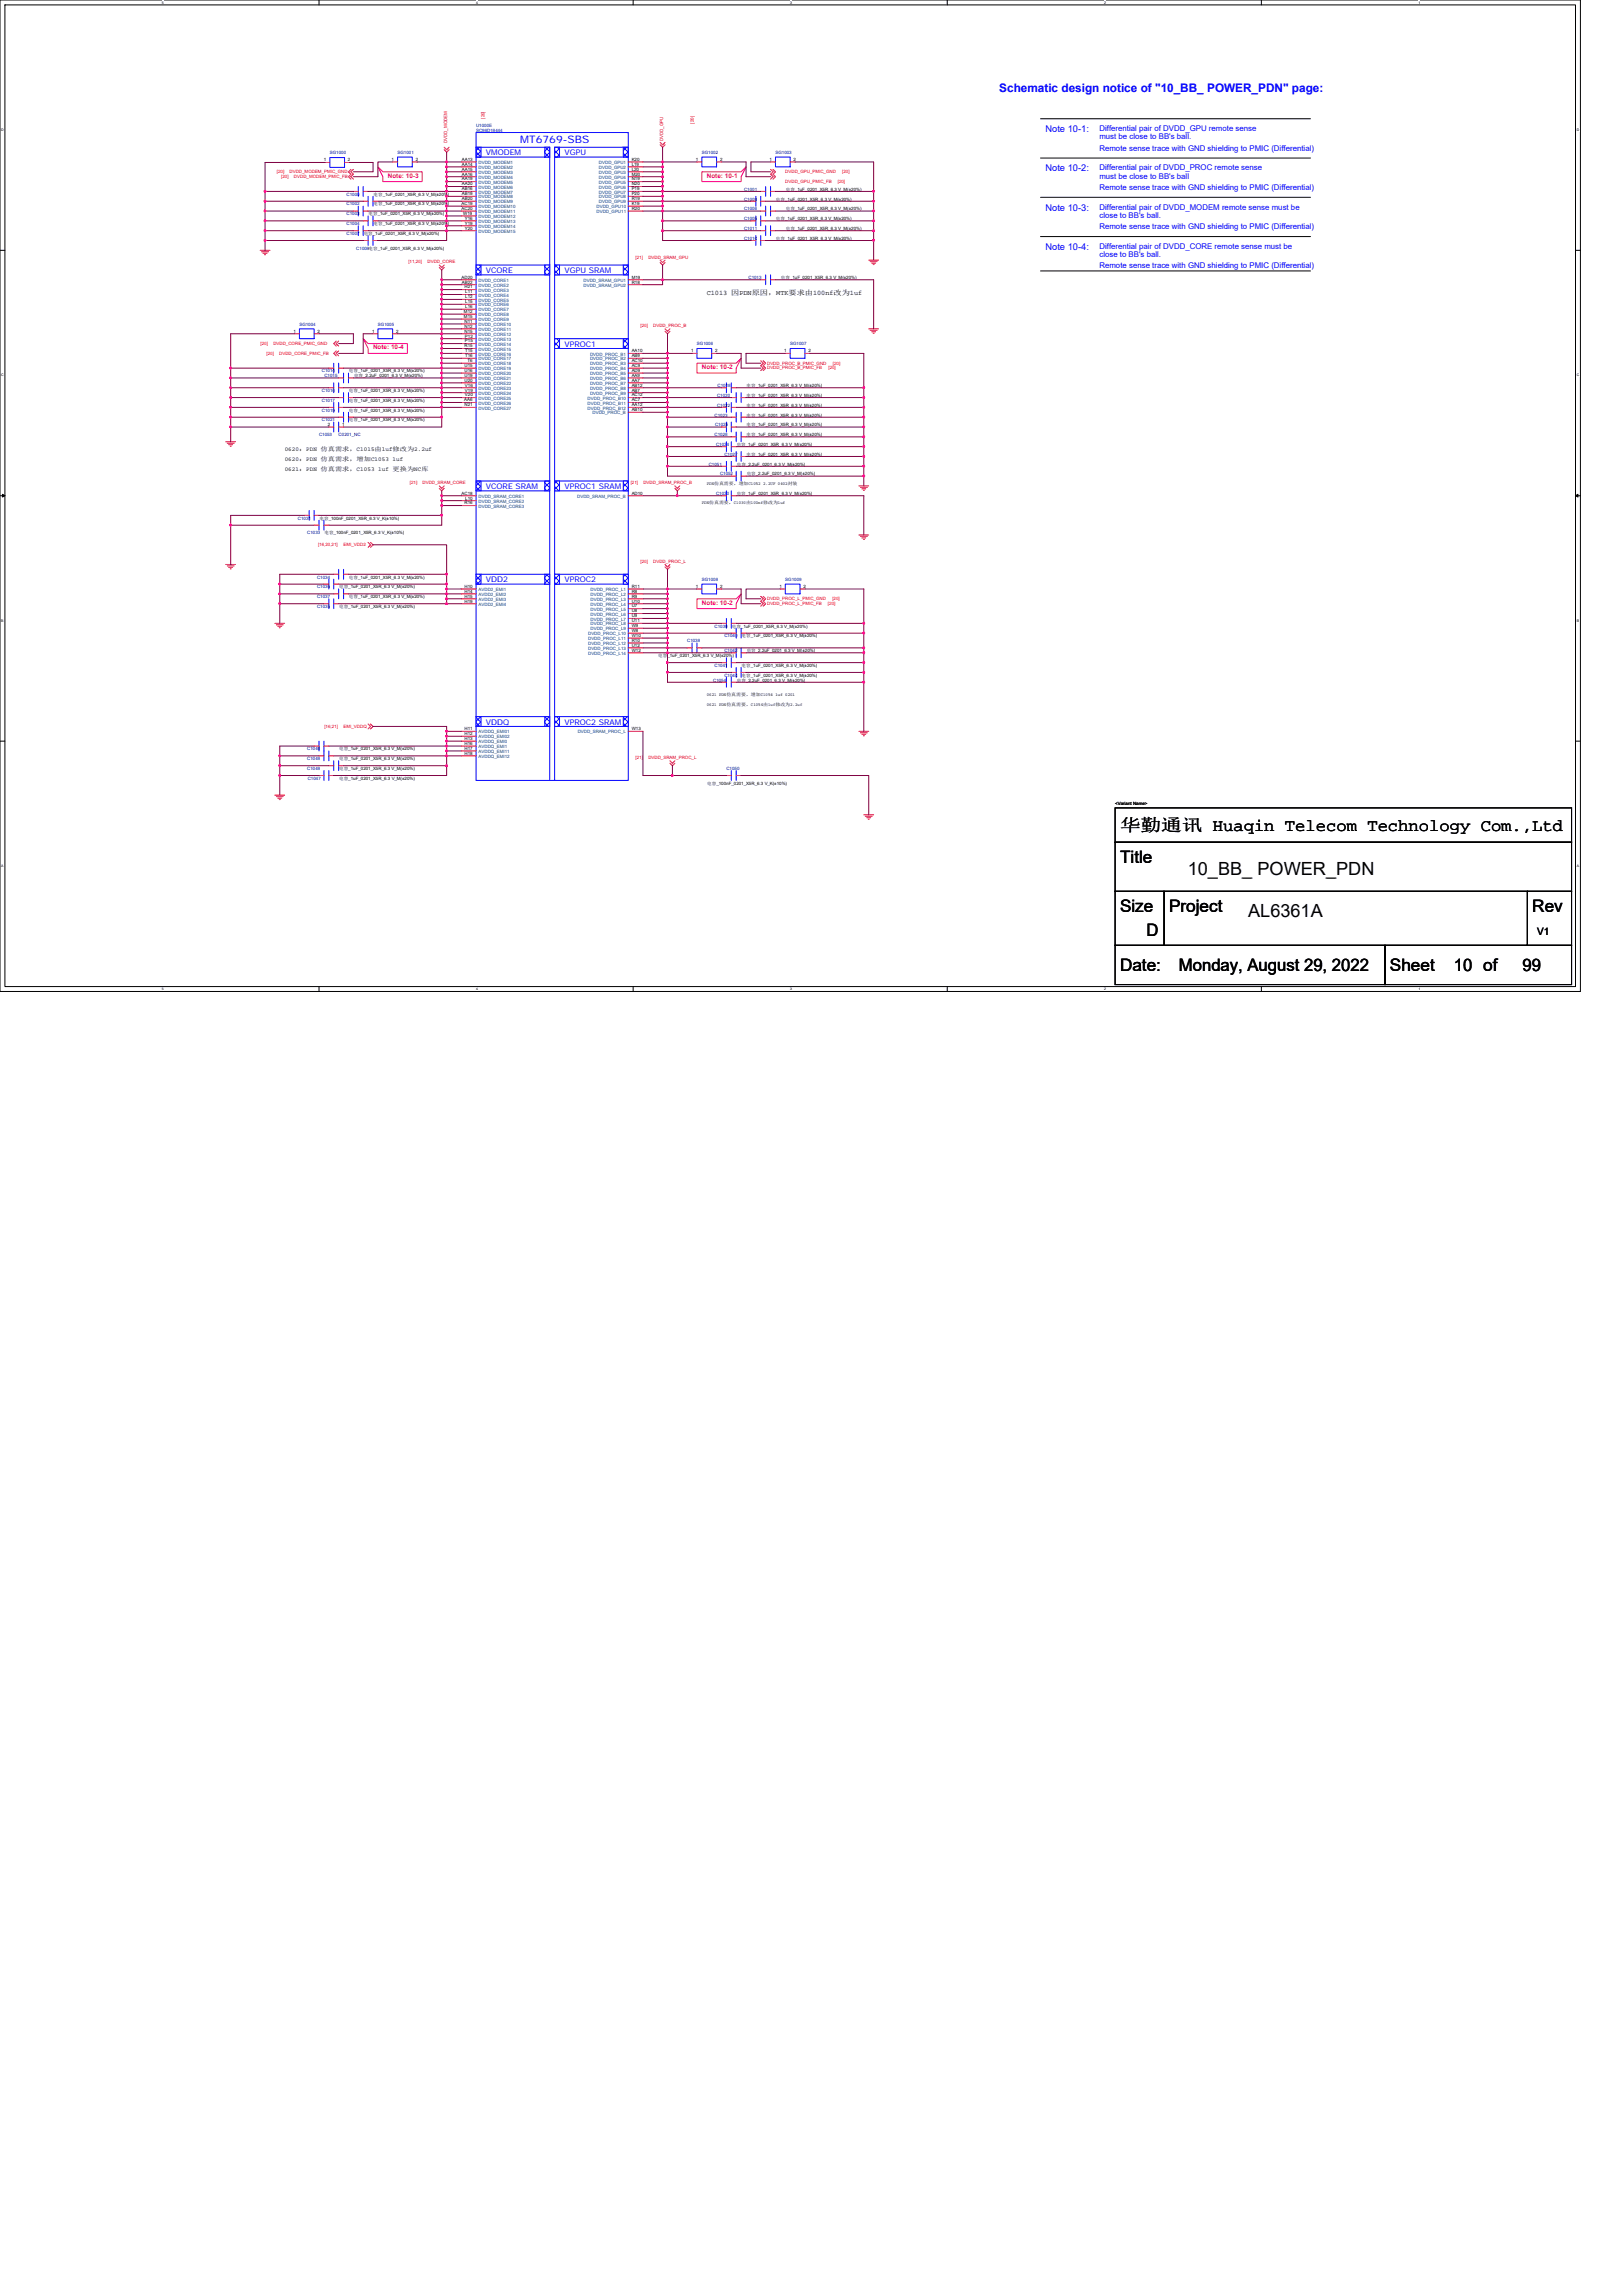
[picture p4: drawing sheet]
<svg xmlns="http://www.w3.org/2000/svg" width="210mm" height="297mm" viewBox="0 0 210 297" stroke-linecap="round" stroke-linejoin="round" font-family="sans-serif">
<defs><g id="words">
<g font-size="2.3">
<text x="153.7" y="113.2">10_BB_ POWER_PDN</text>
<text x="161.5" y="118.7">AL6361A</text>
</g>
<g font-size="2.2">
<text x="144.9" y="107.6">华勤通讯 Huaqin Telecom Technology Com.,Ltd</text>
<text x="144.9" y="111.6">Title</text>
<text x="144.9" y="117.9">Size</text>
<text x="151.3" y="117.9">Project</text>
<text x="198.2" y="117.9">Rev</text>
<text x="144.9" y="125.6">Date:</text>
<text x="148.3" y="121.1">D</text>
<text x="152.5" y="125.6">Monday, August 29, 2022</text>
<text x="179.8" y="125.6">Sheet</text>
<text x="188.1" y="125.6">10 of</text>
<text x="197" y="125.6">99</text>
</g>
<text font-size="1.5" fill="#00f" x="129.3" y="12">Schematic design notice of &quot;10_BB_ POWER_PDN&quot; page:</text>
<text font-size="1.3" fill="#00f" x="67.3" y="18.5">MT6769-SBS</text>
<text font-size="1.3" x="198.9" y="121">V1</text>
<g font-size="1.2" fill="#00f">
<text x="135.3" y="17.1">Note 10-1:</text>
<text x="135.3" y="22.2">Note 10-2:</text>
<text x="135.3" y="27.3">Note 10-3:</text>
<text x="135.3" y="32.3">Note 10-4:</text>
</g>
<g font-size="1" fill="#00f">
<text x="142.2" y="17">Differential pair of DVDD_GPU remote sense</text>
<text x="62.9" y="20.1">VMODEM</text>
<text x="73" y="20.1">VGPU</text>
<text x="142.2" y="22">Differential pair of DVDD_PROC remote sense</text>
<text x="142.2" y="23.1">must be close to BB's ball</text>
<text x="142.2" y="19.5">Remote sense trace with GND shielding to PMIC (Differential)</text>
<text x="142.2" y="18">must be close to BB's ball.</text>
<text x="142.2" y="29.7">Remote sense trace with GND shielding to PMIC (Differential)</text>
<text x="142.2" y="24.6">Remote sense trace with GND shielding to PMIC (Differential)</text>
<text x="142.2" y="27.1">Differential pair of DVDD_MODEM remote sense must be</text>
<text x="142.2" y="28.2">close to BB's ball.</text>
<text x="62.9" y="35.3">VCORE</text>
<text x="73" y="35.3">VGPU SRAM</text>
<text x="142.2" y="32.2">Differential pair of DVDD_CORE remote sense must be</text>
<text x="142.2" y="33.3">close to BB's ball.</text>
<text x="142.2" y="34.7">Remote sense trace with GND shielding to PMIC (Differential)</text>
<text x="73" y="44.9">VPROC1</text>
<text x="62.9" y="63.3">VCORE SRAM</text>
<text x="73" y="63.3">VPROC1 SRAM</text>
<text x="62.9" y="75.3">VDD2</text>
<text x="73" y="75.3">VPROC2</text>
<text x="62.9" y="93.7">VDDQ</text>
<text x="73" y="93.7">VPROC2 SRAM</text>
</g>
<text font-size=".9" x="91.4" y="38.2">C1013 因PDN原因，MTK要求由100nf改为1uf</text>
<g font-size=".8" fill="#ff0080">
<text x="50.2" y="23">Note: 10-3</text>
<text x="91.4" y="23">Note: 10-1</text>
<text x="48.3" y="45.2">Note: 10-4</text>
<text x="90.8" y="47.8">Note: 10-2</text>
<text x="90.8" y="78.2">Note: 10-2</text>
</g>
<g font-size=".8">
<text x="36.8" y="59.7">0620：PDN 仿真需求，增加C1053 1uf</text>
<text x="36.8" y="58.4">0620：PDN 仿真需求，C1015由1uf修改为2.2uf</text>
<text x="36.8" y="60.9">0621：PDN 仿真需求，C1053 1uf 更换为NC库</text>
</g>
<g font-size=".6" fill="#000080">
<text x="61.6" y="16.4">U1000E</text>
<text x="61.6" y="17.1">SC98D18444</text>
<text x="42.7" y="20">SG1000</text>
<text x="51.4" y="19.9">SG1001</text>
<text x="90.8" y="19.9">SG1002</text>
<text x="100.3" y="19.9">SG1003</text>
<text x="44.8" y="25.3">C1000</text>
<text x="44.8" y="27.9">C1003</text>
<text x="44.8" y="26.6">C1002</text>
<text x="44.8" y="29.1">C1004</text>
<text x="96.3" y="24.7">C1001</text>
<text x="96.3" y="29.8">C1011</text>
<text x="96.3" y="28.5">C1005</text>
<text x="96.3" y="27.2">C1006</text>
<text x="96.3" y="26">C1009</text>
<text x="44.8" y="30.4">C1007</text>
<text x="46.1" y="32.3">C1008电容_1uF_0201_X5R_6.3 V_M(±20%)</text>
<text x="96.3" y="31">C1010</text>
<text x="96.8" y="36.1">C1013</text>
<text x="38.7" y="42.1">SG1004</text>
<text x="48.9" y="42.1">SG1005</text>
<text x="90.2" y="44.7">SG1006</text>
<text x="102.2" y="44.7">SG1007</text>
<text x="41.7" y="53.3">C1019</text>
<text x="41.7" y="50.7">C1016</text>
<text x="41.7" y="52">C1017</text>
<text x="41.7" y="48.2">C1014</text>
<text x="42" y="48.8">C1015</text>
<text x="92.5" y="53.9">C1023</text>
<text x="92.8" y="52.6">C1022</text>
<text x="92.8" y="51.4">C1020</text>
<text x="92.8" y="50.1">C1018</text>
<text x="41.3" y="56.4">C1053</text>
<text x="41.7" y="54.5">C1021</text>
<text x="43.8" y="56.4">C0201_NC</text>
<text x="92.5" y="56.4">C1028</text>
<text x="92.5" y="55.2">C1025</text>
<text x="92.6" y="57.7">C1024</text>
<text x="93.7" y="59">C1027</text>
<text x="91.7" y="60.2">C1051</text>
<text x="92.6" y="64.1">C1030</text>
<text x="93.2" y="61.5">C1052</text>
<text x="38.5" y="67.2">C1031</text>
<text x="39.8" y="69.1">C1033</text>
<text x="41" y="77.4">C1037</text>
<text x="41" y="74.8">C1034</text>
<text x="41" y="76.1">C1036</text>
<text x="90.8" y="75.2">SG1008</text>
<text x="101.6" y="75.2">SG1009</text>
<text x="41" y="78.7">C1035</text>
<text x="88.9" y="83.1">C1038</text>
<text x="92.5" y="81.2">C1039</text>
<text x="93.7" y="82.5">C1040</text>
<text x="92.3" y="88.2">C1054</text>
<text x="92.5" y="86.3">C1041</text>
<text x="93.7" y="87.5">C1044</text>
<text x="93.7" y="84.4">C1042</text>
<text x="39.8" y="97.1">C1046</text>
<text x="39.8" y="98.3">C1048</text>
<text x="39.8" y="99.6">C1049</text>
<text x="39.8" y="100.9">C1047</text>
<text x="94" y="99.6">C1050</text>
</g>
<g font-size=".6" fill="#f00">
<text x="62.7" y="15.4" transform="rotate(-90 62.7 15.4)">[20]</text>
<text x="89.7" y="16" transform="rotate(-90 89.7 16)">[20]</text>
<text x="35.8" y="22.4">[20]</text>
<text x="36.4" y="23">[20]</text>
<text x="37.5" y="22.4">DVDD_MODEM_PMIC_GND</text>
<text x="38" y="23">DVDD_MODEM_PMIC_FB</text>
<text x="57.9" y="18.5" transform="rotate(-90 57.9 18.5)">DVDD_MODEM</text>
<text x="85.8" y="18.3" transform="rotate(-90 85.8 18.3)">DVDD_GPU</text>
<text x="101.6" y="22.4">DVDD_GPU_PMIC_GND</text>
<text x="101.6" y="23.7">DVDD_GPU_PMIC_FB</text>
<text x="108.4" y="23.7">[20]</text>
<text x="109" y="22.4">[20]</text>
<text x="52.8" y="34.1">[11,20]</text>
<text x="55.3" y="34.1">DVDD_CORE</text>
<text x="82.2" y="33.4">[21]</text>
<text x="83.9" y="33.4">DVDD_SRAM_GPU</text>
<text x="33.7" y="44.6">[20]</text>
<text x="34.5" y="45.9">[20]</text>
<text x="35.4" y="44.6">DVDD_CORE_PMIC_GND</text>
<text x="36.1" y="45.9">DVDD_CORE_PMIC_FB</text>
<text x="82.9" y="42.3">[20]</text>
<text x="84.5" y="42.3">DVDD_PROC_B</text>
<text x="99.3" y="47.2">DVDD_PROC_B_PMIC_GND</text>
<text x="99.3" y="47.8">DVDD_PROC_B_PMIC_FB</text>
<text x="107.2" y="47.8">[20]</text>
<text x="107.8" y="47.2">[20]</text>
<text x="53" y="62.7">[21]</text>
<text x="54.7" y="62.7">DVDD_SRAM_CORE</text>
<text x="81.6" y="62.7">[21]</text>
<text x="83.2" y="62.7">DVDD_SRAM_PROC_B</text>
<text x="41.1" y="70.7">[16,20,21]</text>
<text x="44.4" y="70.7">EMI_VDD2</text>
<text x="82.9" y="72.8">[20]</text>
<text x="84.5" y="72.8">DVDD_PROC_L</text>
<text x="99.3" y="77.6">DVDD_PROC_L_PMIC_GND</text>
<text x="107.7" y="77.6">[20]</text>
<text x="99.3" y="78.3">DVDD_PROC_L_PMIC_FB</text>
<text x="107.1" y="78.3">[20]</text>
<text x="42" y="94.1">[16,21]</text>
<text x="44.4" y="94.1">EMI_VDDQ</text>
<text x="82.2" y="98.2">[21]</text>
<text x="83.9" y="98.2">DVDD_SRAM_PROC_L</text>
</g>
<g font-size=".6">
<text x="41.9" y="20.9">1</text>
<text x="45" y="20.9">2</text>
<text x="50.7" y="20.8">1</text>
<text x="53.8" y="20.8">2</text>
<text x="59.8" y="20.8">AA13</text>
<text x="59.8" y="21.4">AA14</text>
<text x="59.8" y="22.1">AA15</text>
<text x="59.8" y="22.7">AA16</text>
<text x="59.8" y="23.3">AA19</text>
<text x="59.8" y="24">AA20</text>
<text x="81.7" y="20.8">K20</text>
<text x="81.7" y="21.4">L19</text>
<text x="81.7" y="22.1">L20</text>
<text x="81.7" y="22.7">M20</text>
<text x="81.7" y="23.3">N19</text>
<text x="81.7" y="24">N20</text>
<text x="90" y="20.8">1</text>
<text x="93.2" y="20.8">2</text>
<text x="99.6" y="20.8">1</text>
<text x="102.7" y="20.8">2</text>
<text x="47.7" y="27.9">电容_1uF_0201_X5R_6.3 V_M(±20%)</text>
<text x="48.3" y="25.3">电容_1uF_0201_X5R_6.3 V_M(±20%)</text>
<text x="48.3" y="26.6">电容_1uF_0201_X5R_6.3 V_M(±20%)</text>
<text x="48.3" y="29.1">电容_1uF_0201_X5R_6.3 V_M(±20%)</text>
<text x="59.7" y="26.5">AC19</text>
<text x="59.7" y="27.2">AC20</text>
<text x="59.8" y="24.6">AB16</text>
<text x="59.8" y="25.3">AB19</text>
<text x="59.8" y="25.9">AB20</text>
<text x="59.9" y="27.8">W19</text>
<text x="60.1" y="28.4">Y16</text>
<text x="60.1" y="29.1">Y19</text>
<text x="60.1" y="29.7">Y20</text>
<text x="81.7" y="24.6">P19</text>
<text x="81.7" y="25.3">P20</text>
<text x="81.7" y="25.9">R19</text>
<text x="81.7" y="26.5">K19</text>
<text x="81.7" y="27.2">R20</text>
<text x="100.4" y="28.5">电容_1uF_0201_X5R_6.3 V_M(±20%)</text>
<text x="100.4" y="26">电容_1uF_0201_X5R_6.3 V_M(±20%)</text>
<text x="101.7" y="24.7">电容_1uF_0201_X5R_6.3 V_M(±20%)</text>
<text x="101.7" y="29.8">电容_1uF_0201_X5R_6.3 V_M(±20%)</text>
<text x="101.7" y="27.2">电容_1uF_0201_X5R_6.3 V_M(±20%)</text>
<text x="47.1" y="30.4">电容_1uF_0201_X5R_6.3 V_M(±20%)</text>
<text x="100.4" y="31">电容_1uF_0201_X5R_6.3 V_M(±20%)</text>
<text x="59.7" y="36">AD20</text>
<text x="59.8" y="36.7">AB22</text>
<text x="60" y="40.5">M12</text>
<text x="60" y="41.1">M15</text>
<text x="60.1" y="37.3">H21</text>
<text x="60.1" y="41.8">N11</text>
<text x="60.2" y="38">L11</text>
<text x="60.2" y="38.6">L12</text>
<text x="60.2" y="39.2">L15</text>
<text x="60.2" y="39.9">L16</text>
<text x="81.7" y="36">M19</text>
<text x="81.7" y="36.7">R18</text>
<text x="101" y="36.1">电容_1uF_0201_X5R_6.3 V_M(±20%)</text>
<text x="38" y="43">1</text>
<text x="41.1" y="43">2</text>
<text x="48.1" y="43">1</text>
<text x="51.2" y="43">2</text>
<text x="60.1" y="44.9">R15</text>
<text x="60.1" y="42.4">N12</text>
<text x="60.1" y="43">N15</text>
<text x="60.1" y="47.5">U15</text>
<text x="60.2" y="43.7">P12</text>
<text x="60.2" y="44.3">P15</text>
<text x="60.2" y="45.6">T15</text>
<text x="60.2" y="46.2">T16</text>
<text x="60.5" y="46.8">T6</text>
<text x="81.7" y="45.6">AA10</text>
<text x="81.7" y="46.2">AB9</text>
<text x="81.7" y="46.8">AC10</text>
<text x="81.7" y="47.5">AC9</text>
<text x="89.4" y="45.6">1</text>
<text x="92.5" y="45.6">2</text>
<text x="101.5" y="45.6">1</text>
<text x="104.6" y="45.6">2</text>
<text x="45.1" y="53.3">电容_1uF_0201_X5R_6.3 V_M(±20%)</text>
<text x="45.1" y="50.7">电容_1uF_0201_X5R_6.3 V_M(±20%)</text>
<text x="45.1" y="52">电容_1uF_0201_X5R_6.3 V_M(±20%)</text>
<text x="45.1" y="48.2">电容_1uF_0201_X5R_6.3 V_M(±20%)</text>
<text x="45.8" y="48.8">电容_2.2uF_0201_6.3 V_M(±20%)</text>
<text x="60.1" y="51.9">AA6</text>
<text x="60.1" y="48.1">U16</text>
<text x="60.1" y="48.7">U19</text>
<text x="60.1" y="49.4">U20</text>
<text x="60.1" y="52.6">N21</text>
<text x="60.2" y="50">V16</text>
<text x="60.2" y="50.7">V19</text>
<text x="60.2" y="51.3">V20</text>
<text x="81.7" y="53.2">AB10</text>
<text x="81.7" y="48.1">AD9</text>
<text x="81.7" y="48.7">AA9</text>
<text x="81.7" y="49.4">AA7</text>
<text x="81.7" y="50">AB12</text>
<text x="81.7" y="50.7">AB7</text>
<text x="81.7" y="51.3">AC12</text>
<text x="81.7" y="51.9">AC7</text>
<text x="81.7" y="52.6">AA12</text>
<text x="96.6" y="52.6">电容_1uF_0201_X5R_6.3 V_M(±20%)</text>
<text x="96.6" y="51.4">电容_1uF_0201_X5R_6.3 V_M(±20%)</text>
<text x="96.6" y="53.9">电容_1uF_0201_X5R_6.3 V_M(±20%)</text>
<text x="96.6" y="50.1">电容_1uF_0201_X5R_6.3 V_M(±20%)</text>
<text x="42.4" y="55.1">2</text>
<text x="44.3" y="55.1">1</text>
<text x="45.1" y="54.5">电容_1uF_0201_X5R_6.3 V_M(±20%)</text>
<text x="95.3" y="57.7">电容_1uF_0201_X5R_6.3 V_M(±20%)</text>
<text x="96.6" y="56.4">电容_1uF_0201_X5R_6.3 V_M(±20%)</text>
<text x="96.6" y="59">电容_1uF_0201_X5R_6.3 V_M(±20%)</text>
<text x="96.6" y="55.2">电容_1uF_0201_X5R_6.3 V_M(±20%)</text>
<text x="59.7" y="64">AC18</text>
<text x="60.1" y="65.3">R16</text>
<text x="60.2" y="64.6">L10</text>
<text x="81.7" y="64">AD10</text>
<text x="90.8" y="65.3">PDN仿真需要，C1030由100nf修改为1uf</text>
<text x="91.4" y="62.7">PDN仿真需要，增加C1052 2.2UF 0402封装</text>
<text x="95.3" y="64.1">电容_1uF_0201_X5R_6.3 V_M(±20%)</text>
<text x="95.3" y="60.2">电容_2.2uF_0201_6.3 V_M(±20%)</text>
<text x="96.6" y="61.5">电容_2.2uF_0201_6.3 V_M(±20%)</text>
<text x="41.3" y="67.2">电容_100nF_0201_X5R_6.3 V_K(±10%)</text>
<text x="42" y="69.1">电容_100nF_0201_X5R_6.3 V_K(±10%)</text>
<text x="43.9" y="76.1">电容_1uF_0201_X5R_6.3 V_M(±20%)</text>
<text x="45.1" y="77.4">电容_1uF_0201_X5R_6.3 V_M(±20%)</text>
<text x="45.1" y="74.8">电容_1uF_0201_X5R_6.3 V_M(±20%)</text>
<text x="60.1" y="76.1">H10</text>
<text x="60.1" y="76.7">H14</text>
<text x="60.1" y="77.3">H15</text>
<text x="60.1" y="78">H19</text>
<text x="81.7" y="76.1">R11</text>
<text x="81.7" y="76.7">R8</text>
<text x="81.7" y="77.3">R9</text>
<text x="81.7" y="78">U10</text>
<text x="90" y="76.1">1</text>
<text x="93.2" y="76.1">2</text>
<text x="100.8" y="76.1">1</text>
<text x="103.9" y="76.1">2</text>
<text x="43.9" y="78.7">电容_1uF_0201_X5R_6.3 V_M(±20%)</text>
<text x="81.7" y="78.6">U7</text>
<text x="81.7" y="79.2">U8</text>
<text x="81.7" y="79.9">U9</text>
<text x="81.7" y="80.5">U11</text>
<text x="81.7" y="81.1">W9</text>
<text x="81.7" y="81.8">W8</text>
<text x="81.7" y="82.4">W10</text>
<text x="81.7" y="83">R10</text>
<text x="81.7" y="83.7">U12</text>
<text x="94.7" y="81.2">电容_1uF_0201_X5R_6.3 V_M(±20%)</text>
<text x="95.9" y="82.5">电容_1uF_0201_X5R_6.3 V_M(±20%)</text>
<text x="81.7" y="84.3">W12</text>
<text x="85.2" y="85">电容_1uF_0201_X5R_6.3 V_M(±20%)</text>
<text x="95.3" y="88.2">电容_2.2uF_0201_6.3 V_M(±20%)</text>
<text x="95.9" y="86.3">电容_1uF_0201_X5R_6.3 V_M(±20%)</text>
<text x="95.9" y="87.5">电容_1uF_0201_X5R_6.3 V_M(±20%)</text>
<text x="96.6" y="84.4">电容_2.2uF_0201_6.3 V_M(±20%)</text>
<text x="60.1" y="94.5">H11</text>
<text x="60.1" y="95.1">H12</text>
<text x="60.1" y="95.7">H13</text>
<text x="81.7" y="94.5">W13</text>
<text x="91.4" y="90">0621 PDN仿真需要，增加C1054 1uf 0201</text>
<text x="91.4" y="91.3">0621 PDN仿真需要，C1054由1uf修改为2.2uf</text>
<text x="43.9" y="97.1">电容_1uF_0201_X5R_6.3 V_M(±20%)</text>
<text x="43.9" y="98.3">电容_1uF_0201_X5R_6.3 V_M(±20%)</text>
<text x="43.9" y="99.6">电容_1uF_0201_X5R_6.3 V_M(±20%)</text>
<text x="43.9" y="100.9">电容_1uF_0201_X5R_6.3 V_M(±20%)</text>
<text x="60.1" y="97">H17</text>
<text x="60.1" y="97.6">H18</text>
<text x="60.1" y="96.4">H16</text>
<text x="91.5" y="101.5">电容_100nF_0201_X5R_6.3 V_K(±10%)</text>
<text x="144.3" y="104.1">&lt;Variant Name&gt;</text>
</g>
<g font-size=".6" fill="#004080">
<text x="61.9" y="21.2">DVDD_MODEM1</text>
<text x="61.9" y="21.9">DVDD_MODEM2</text>
<text x="61.9" y="22.5">DVDD_MODEM3</text>
<text x="61.9" y="23.1">DVDD_MODEM4</text>
<text x="61.9" y="23.8">DVDD_MODEM5</text>
<text x="77.5" y="21.2">DVDD_GPU1</text>
<text x="77.5" y="21.9">DVDD_GPU2</text>
<text x="77.5" y="22.5">DVDD_GPU3</text>
<text x="77.5" y="23.1">DVDD_GPU4</text>
<text x="77.5" y="23.8">DVDD_GPU5</text>
<text x="61.9" y="24.4">DVDD_MODEM6</text>
<text x="61.9" y="25">DVDD_MODEM7</text>
<text x="61.9" y="25.7">DVDD_MODEM8</text>
<text x="61.9" y="26.3">DVDD_MODEM9</text>
<text x="61.9" y="26.9">DVDD_MODEM10</text>
<text x="61.9" y="27.6">DVDD_MODEM11</text>
<text x="61.9" y="28.2">DVDD_MODEM12</text>
<text x="61.9" y="28.9">DVDD_MODEM13</text>
<text x="61.9" y="29.5">DVDD_MODEM14</text>
<text x="77.2" y="26.9">DVDD_GPU10</text>
<text x="77.2" y="27.6">DVDD_GPU11</text>
<text x="77.5" y="24.4">DVDD_GPU6</text>
<text x="77.5" y="25">DVDD_GPU7</text>
<text x="77.5" y="25.7">DVDD_GPU8</text>
<text x="77.5" y="26.3">DVDD_GPU9</text>
<text x="61.9" y="30.1">DVDD_MODEM15</text>
<text x="61.9" y="36.5">DVDD_CORE1</text>
<text x="61.9" y="37.1">DVDD_CORE2</text>
<text x="61.9" y="37.7">DVDD_CORE3</text>
<text x="61.9" y="38.4">DVDD_CORE4</text>
<text x="61.9" y="39">DVDD_CORE5</text>
<text x="61.9" y="39.6">DVDD_CORE6</text>
<text x="61.9" y="40.3">DVDD_CORE7</text>
<text x="61.9" y="40.9">DVDD_CORE8</text>
<text x="61.9" y="41.6">DVDD_CORE9</text>
<text x="75.5" y="36.5">DVDD_SRAM_GPU1</text>
<text x="75.5" y="37.1">DVDD_SRAM_GPU2</text>
<text x="61.9" y="42.2">DVDD_CORE10</text>
<text x="61.9" y="42.8">DVDD_CORE11</text>
<text x="61.9" y="43.5">DVDD_CORE12</text>
<text x="61.9" y="44.1">DVDD_CORE13</text>
<text x="61.9" y="44.7">DVDD_CORE14</text>
<text x="61.9" y="45.4">DVDD_CORE15</text>
<text x="61.9" y="46">DVDD_CORE16</text>
<text x="61.9" y="46.6">DVDD_CORE17</text>
<text x="61.9" y="47.3">DVDD_CORE18</text>
<text x="61.9" y="47.9">DVDD_CORE19</text>
<text x="76.3" y="46">DVDD_PROC_B1</text>
<text x="76.3" y="46.6">DVDD_PROC_B2</text>
<text x="76.3" y="47.3">DVDD_PROC_B3</text>
<text x="76.3" y="47.9">DVDD_PROC_B4</text>
<text x="61.9" y="48.5">DVDD_CORE20</text>
<text x="61.9" y="49.2">DVDD_CORE21</text>
<text x="61.9" y="49.8">DVDD_CORE22</text>
<text x="61.9" y="50.4">DVDD_CORE23</text>
<text x="61.9" y="51.1">DVDD_CORE24</text>
<text x="61.9" y="51.7">DVDD_CORE25</text>
<text x="61.9" y="52.3">DVDD_CORE26</text>
<text x="61.9" y="53">DVDD_CORE27</text>
<text x="76" y="51.7">DVDD_PROC_B10</text>
<text x="76" y="52.3">DVDD_PROC_B11</text>
<text x="76" y="53">DVDD_PROC_B12</text>
<text x="76.3" y="48.5">DVDD_PROC_B5</text>
<text x="76.3" y="49.2">DVDD_PROC_B6</text>
<text x="76.3" y="49.8">DVDD_PROC_B7</text>
<text x="76.3" y="50.4">DVDD_PROC_B8</text>
<text x="76.3" y="51.1">DVDD_PROC_B9</text>
<text x="76.7" y="53.6">DVDD_PROC_B</text>
<text x="61.9" y="64.4">DVDD_SRAM_CORE1</text>
<text x="61.9" y="65">DVDD_SRAM_CORE2</text>
<text x="61.9" y="65.7">DVDD_SRAM_CORE3</text>
<text x="74.7" y="64.4">DVDD_SRAM_PROC_B</text>
<text x="61.9" y="76.5">AVDD2_EMI1</text>
<text x="61.9" y="77.1">AVDD2_EMI2</text>
<text x="61.9" y="77.7">AVDD2_EMI3</text>
<text x="76.4" y="76.5">DVDD_PROC_L1</text>
<text x="76.4" y="77.1">DVDD_PROC_L2</text>
<text x="76.4" y="77.7">DVDD_PROC_L3</text>
<text x="61.9" y="78.4">AVDD2_EMI4</text>
<text x="76.1" y="82.2">DVDD_PROC_L10</text>
<text x="76.1" y="82.8">DVDD_PROC_L11</text>
<text x="76.1" y="83.5">DVDD_PROC_L12</text>
<text x="76.4" y="78.4">DVDD_PROC_L4</text>
<text x="76.4" y="79">DVDD_PROC_L5</text>
<text x="76.4" y="79.7">DVDD_PROC_L6</text>
<text x="76.4" y="80.3">DVDD_PROC_L7</text>
<text x="76.4" y="80.9">DVDD_PROC_L8</text>
<text x="76.4" y="81.6">DVDD_PROC_L9</text>
<text x="76.1" y="84.1">DVDD_PROC_L13</text>
<text x="76.1" y="84.7">DVDD_PROC_L14</text>
<text x="61.9" y="94.9">AVDDQ_EMI01</text>
<text x="61.9" y="95.5">AVDDQ_EMI02</text>
<text x="74.7" y="94.9">DVDD_SRAM_PROC_L</text>
<text x="61.9" y="97.4">AVDDQ_EMI11</text>
<text x="61.9" y="98.1">AVDDQ_EMI12</text>
<text x="61.9" y="96.2">AVDDQ_EMI0</text>
<text x="61.9" y="96.8">AVDDQ_EMI1</text>
</g>
<g font-size=".5">
<text x="21" y=".5">5</text>
<text x="61.6" y=".5">4</text>
<text x="102.2" y=".5">3</text>
<text x="142.9" y=".5">2</text>
<text x="183.5" y=".5">1</text>
<text x=".2" y="16.9">D</text>
<text x="204" y="16.9">D</text>
<text x=".2" y="48.7">C</text>
<text x="204" y="48.7">C</text>
<text x=".2" y="80.4">B</text>
<text x="204" y="80.4">B</text>
<text x=".2" y="112.2">A</text>
<text x="204" y="112.2">A</text>
<text x="21" y="128.1">5</text>
<text x="61.6" y="128.1">4</text>
<text x="102.2" y="128.1">3</text>
<text x="142.9" y="128.1">2</text>
<text x="183.5" y="128.1">1</text>
</g>
</g></defs>
<path d="M0 0h204.5v128.3h-204.5zM.6 .6h203.2v127h-203.2z" fill="none" stroke="#000" stroke-width=".13"/>
<g fill="#fff">
<path d="M21 .1h.2v.5h-.2z"/>
<path d="M21 127.7h.2v.5h-.2z"/>
</g>
<path d="M41.3 0v.6M41.3 127.6v.7" fill="none" stroke="#000" stroke-width=".13"/>
<g fill="#fff">
<path d="M61.6 .1h.2v.5h-.2z"/>
<path d="M61.6 127.7h.2v.5h-.2z"/>
</g>
<path d="M81.9 0v.6M81.9 127.6v.7" fill="none" stroke="#000" stroke-width=".13"/>
<g fill="#fff">
<path d="M102.2 .1h.3v.5h-.3z"/>
<path d="M102.2 127.7h.3v.5h-.3z"/>
</g>
<path d="M122.6 0v.6M122.6 127.6v.7" fill="none" stroke="#000" stroke-width=".13"/>
<g fill="#fff">
<path d="M142.9 .1h.2v.5h-.2z"/>
<path d="M142.9 127.7h.2v.5h-.2z"/>
</g>
<path d="M163.2 0v.6M163.2 127.6v.7" fill="none" stroke="#000" stroke-width=".13"/>
<g fill="#fff">
<path d="M183.5 .1h.3v.5h-.3z"/>
<path d="M183.5 127.7h.3v.5h-.3z"/>
<path d="M.2 16.5h.3v.5h-.3z"/>
<path d="M204 16.5h.3v.5h-.3z"/>
<path d="M.2 48.3h.3v.5h-.3z"/>
<path d="M204 48.3h.3v.5h-.3z"/>
</g>
<path d="M0 32.4h.6M203.8 32.4h.7" fill="none" stroke="#000" stroke-width=".13"/>
<g fill="#fff">
<path d="M.2 80h.3v.5h-.3z"/>
<path d="M204 80h.3v.5h-.3z"/>
</g>
<path d="M0 64.1h.6M203.8 64.1h.7" fill="none" stroke="#000" stroke-width=".13"/>
<path d="M.3 63.9l.3 .2-.3 .2zM203.8 64.1l.4-.2v.4z" fill="#000" stroke="#000" stroke-width=".13"/>
<g fill="#fff">
<path d="M.2 111.8h.2v.5h-.2z"/>
<path d="M204 111.8h.3v.5h-.3z"/>
</g>
<g fill="none" stroke="#000" stroke-width=".13">
<path d="M134.6 15.4h34.9M134.6 20.4h34.9M134.6 25.5h34.9M134.6 30.6h34.9M134.6 35.1h34.9M0 95.9h.6M203.8 95.9h.7M144.3 109h59v6.3h-59zM144.3 104.5h59v4.5h-59zM144.3 115.3h6.3v7h-6.3zM150.6 115.3h47v7h-47zM197.6 115.3h5.7v7h-5.7z"/>
<path d="M144.3 122.3h34.9v5.1h-34.9zM179.2 122.3h24.1v5.1h-24.1z"/>
</g>
<path d="M48.9 21.6l.6 .6h5.1v1.3h-5.1v-.6zM90.8 22.2h5.1l.6-.6-.6 1.3v.6h-5.1zM47 43.8l.6 .7h5.1v1.2h-5.1v-.6zM90.2 47h5l.7-.6-.7 1.2v.7h-5zM90.2 77.5h5l.7-.7-.7 1.3v.6h-5z" fill="none" stroke="#ff0080" stroke-width=".13"/>
<g fill="none" stroke="#f00" stroke-width=".13">
<path d="M57.5 19.4l.3 .3 .3-.3M57.5 19.1l.3 .3 .3-.3M85.4 18.7l.3 .3 .3-.3M85.4 18.4l.3 .3 .3-.3M33.7 32.4h1.2M33.8 32.6h.9M34 32.8h.5M34.2 33h.2M45.4 21.9l-.3 .3 .3 .3-.3 .4 .3 .3M45.7 24.8h.7M45.7 27.3h.7M45.7 21.9l-.3 .3 .3 .3-.3 .4 .3 .3"/>
<path d="M47 24.8h.6M47 27.3h.6M56.8 34.6l.3 .3 .4-.3M56.8 34.3l.3 .3 .4-.3M85.4 34l.3 .3 .3-.3M85.4 33.7l.3 .3 .3-.3M90.2 21h.6M92.7 21h.6M97.2 31.1h.6M98.4 24.8h.7M98.4 36.2h.7M98.4 31.1h.7"/>
<path d="M99.7 21h.6M99.7 21.9l.3 .3-.3 .3 .3 .4-.3 .3M99.7 24.8h.6M99.7 36.2h.6M100 21.9l.3 .3-.3 .3 .3 .4-.3 .3M102.2 21h.7M112.4 33.7h1.3M112.6 33.8h.9M112.8 34h.5M113 34.2h.1M29.2 57.1h1.3M29.4 57.3h.9"/>
<path d="M29.6 57.5h.5M29.8 57.7h.1M42.5 52.7h.7M42.5 50.2h.7M42.5 55.2h.7M43.5 44.1l-.3 .3 .3 .4M43.5 45.4l-.3 .3 .3 .3M43.8 52.7h.6M43.8 50.2h.6M43.8 55.2h.6M43.8 48.9h.6M43.8 54h.6"/>
<path d="M43.8 51.4h.6M43.8 44.1l-.3 .3 .3 .4M43.8 45.4l-.3 .3 .3 .3M45.1 48.9h.6M45.1 54h.6M45.1 51.4h.6M86 42.9l.4 .3 .3-.3M86 42.5l.4 .4 .3-.4M89.5 45.7h.7M92.1 45.7h.6M93.3 50.2h.7M93.3 57.8h.7"/>
<path d="M93.3 52.7h.7M94.6 50.2h.7M94.6 57.8h.7M94.6 52.7h.7M98.4 46.7l.3 .3-.3 .3 .3 .3-.3 .3M98.7 46.7l.4 .3-.4 .3 .4 .3-.4 .3M112.4 42.5h1.3M112.6 42.7h.9M112.8 42.9h.5M113 43.1h.1M29.2 73h1.3M29.4 73.2h.9"/>
<path d="M29.6 73.4h.5M29.8 73.6h.1M40.6 67.9h.7M41.9 78.1h.6M41.9 67.9h.6M43.2 76.8h.6M43.2 74.3h.6M43.2 78.1h.6M44.4 76.8h.7M44.4 74.3h.7M47.6 70.2l.3 .3-.3 .3M47.9 70.2l.4 .3-.4 .3"/>
<path d="M56.8 63.2l.3 .3 .4-.3M56.8 62.9l.3 .3 .4-.3M86 73.3l.4 .4 .3-.4M86 73l.4 .3 .3-.3M87.3 63.2l.3 .3 .3-.3M87.3 62.9l.3 .3 .3-.3M90.2 76.2h.6M92.7 76.2h.6M93.3 64.1h.7M93.3 60.3h.7M94.6 61.6h.6M94.6 64.1h.7"/>
<path d="M94.6 60.3h.7M95.9 61.6h.6M98.4 77.2l.3 .3-.3 .3 .3 .3-.3 .3M98.7 77.2l.4 .3-.4 .3 .4 .3-.4 .3M101 76.2h.6M103.5 76.2h.6M111.1 69.2h1.3M111.1 62.9h1.3M111.3 69.4h.9M111.3 63.1h.9M111.5 69.6h.5M111.5 63.2h.5"/>
<path d="M111.7 69.8h.1M111.7 63.4h.1M35.6 80.6h1.2M35.8 80.8h.8M35.9 81h.5M36.1 81.2h.2M40.6 96.5h.7M41.9 96.5h.6M47.6 93.7l.3 .3-.3 .3M47.9 93.7l.4 .3-.4 .3M86.7 98.7l.3 .4 .3-.4M86.7 98.4l.3 .3 .3-.3"/>
<path d="M93.3 80.6h.7M94.6 81.9h.6M94.6 87h.6M94.6 80.6h.7M95.9 81.9h.6M95.9 87h.6M111.1 94.6h1.3M111.3 94.8h.9M111.5 95h.5M111.7 95.2h.1M35.6 102.9h1.2M35.8 103.1h.8"/>
<path d="M35.9 103.3h.5M36.1 103.4h.2M111.8 105.4h1.2M112 105.6h.8M112.1 105.8h.5M112.3 106h.2"/>
</g>
<g fill="none" stroke="#00f" stroke-width=".13">
<path d="M46.4 24.1v1.3M46.4 24.8h.1M46.4 26.7v1.2M46.4 27.3h.1M47 24.8h.1M47 24.1v1.3M47 27.3h.1M47 26.7v1.2M90.8 20.3h1.9v1.3h-1.9zM90.8 21h.1M92.7 21h.1M97.8 31.1h.1"/>
<path d="M97.8 30.5v1.2M98.4 30.5v1.2M98.4 31.1h.1M99.1 24.8h.1M99.1 24.1v1.3M99.1 36.2h.1M99.1 35.6v1.2M99.7 24.1v1.3M99.7 24.8h.1M99.7 35.6v1.2M99.7 36.2h.1M100.3 20.3h1.9v1.3h-1.9z"/>
<path d="M100.3 21h.1M102.2 21h.1M43.2 52.1v1.2M43.2 52.7h.1M43.2 49.5v1.3M43.2 50.2h.1M43.2 54.6v1.3M43.2 55.2h.1M43.8 52.7h.1M43.8 52.1v1.2M43.8 50.2h.1M43.8 49.5v1.3"/>
<path d="M43.8 55.2h.1M43.8 54.6v1.3M44.4 48.9h.1M44.4 48.3v1.2M44.4 53.3v1.3M44.4 54h.1M44.4 50.8v1.3M44.4 51.4h.1M45.1 48.3v1.2M45.1 48.9h.1M45.1 54h.1M45.1 53.3v1.3"/>
<path d="M45.1 51.4h.1M45.1 50.8v1.3M90.2 45.1h1.9v1.3h-1.9zM90.2 45.7h.1M92.1 45.7h.1M94 50.2h.1M94 49.5v1.3M94 57.8h.1M94 57.1v1.3M94 59.7v1.3M94 52.7h.1M94 52.1v1.2"/>
<path d="M94.6 49.5v1.3M94.6 50.2h.1M94.6 57.1v1.3M94.6 57.8h.1M94.6 59.7v1.3M94.6 52.1v1.2M94.6 52.7h.1M41.3 67.3v1.3M41.3 67.9h.1M41.9 67.9h.1M41.9 67.3v1.3M42.5 77.5v1.2"/>
<path d="M42.5 78.1h.1M43.2 78.1h.1M43.2 77.5v1.2M43.8 76.2v1.3M43.8 76.8h.1M43.8 73.7v1.2M43.8 74.3h.1M44.4 76.8h.1M44.4 76.2v1.3M44.4 74.3h.1M44.4 73.7v1.2M90.8 75.6h1.9v1.2h-1.9z"/>
<path d="M90.8 76.2h.1M92.7 76.2h.1M94 64.1h.1M94 63.5v1.3M94 60.3h.1M94.6 63.5v1.3M94.6 64.1h.1M94.6 60.3h.1M95.2 61.6h.1M95.2 61v1.2M95.9 61v1.2M95.9 61.6h.1"/>
<path d="M101.6 75.6h1.9v1.2h-1.9zM101.6 76.2h.1M103.5 76.2h.1M41.3 95.9v1.3M41.3 96.5h.1M41.9 96.5h.1M41.9 95.9v1.3M94 80.6h.1M94 80v1.3M94.6 80v1.3M94.6 80.6h.1M95.2 81.9h.1"/>
<path d="M95.2 81.3v1.3M95.2 87h.1M95.2 86.4v1.2M95.9 81.3v1.3M95.9 81.9h.1M95.9 86.4v1.2M95.9 87h.1"/>
</g>
<path d="M61.6 19h.6v1.3h-.6z" fill="#fff"/>
<path d="M61.6 19h.6v1.3h-.6z" fill-rule="evenodd" fill="#00f" stroke="#00f" stroke-width=".13"/>
<path d="M61.6 20.3h9.5" fill="none" stroke="#00f" stroke-width=".13"/>
<path d="M71.8 19h.6v1.3h-.6z" fill="#fff"/>
<path d="M71.8 19h.6v1.3h-.6z" fill-rule="evenodd" fill="#00f" stroke="#00f" stroke-width=".13"/>
<path d="M61.6 19h9.5" fill="none" stroke="#00f" stroke-width=".13"/>
<path d="M80.6 19h.7v1.3h-.7z" fill="#fff"/>
<path d="M80.6 19h.7v1.3h-.7z" fill-rule="evenodd" fill="#00f" stroke="#00f" stroke-width=".13"/>
<path d="M71.8 19h9.5M71.8 20.3h9.5" fill="none" stroke="#00f" stroke-width=".13"/>
<path d="M70.5 19h.6v1.3h-.6z" fill="#fff"/>
<path d="M70.5 19h.6v1.3h-.6z" fill-rule="evenodd" fill="#00f" stroke="#00f" stroke-width=".13"/>
<path d="M61.6 17.1h19.7v83.9h-19.7zM71.1 19v82M71.8 19v82" fill="none" stroke="#00f" stroke-width=".13"/>
<path d="M80.6 43.8h.7v1.3h-.7z" fill="#fff"/>
<path d="M80.6 43.8h.7v1.3h-.7z" fill-rule="evenodd" fill="#00f" stroke="#00f" stroke-width=".13"/>
<path d="M71.8 43.8h9.5M71.8 45.1h9.5" fill="none" stroke="#00f" stroke-width=".13"/>
<path d="M71.8 43.8h.6v1.3h-.6z" fill="#fff"/>
<path d="M71.8 43.8h.6v1.3h-.6z" fill-rule="evenodd" fill="#00f" stroke="#00f" stroke-width=".13"/>
<path d="M71.8 35.6h9.5" fill="none" stroke="#00f" stroke-width=".13"/>
<path d="M80.6 34.3h.7v1.3h-.7z" fill="#fff"/>
<path d="M80.6 34.3h.7v1.3h-.7z" fill-rule="evenodd" fill="#00f" stroke="#00f" stroke-width=".13"/>
<path d="M71.8 34.3h9.5" fill="none" stroke="#00f" stroke-width=".13"/>
<path d="M71.8 34.3h.6v1.3h-.6z" fill="#fff"/>
<path d="M71.8 34.3h.6v1.3h-.6z" fill-rule="evenodd" fill="#00f" stroke="#00f" stroke-width=".13"/>
<path d="M71.8 62.2h9.5M71.8 63.5h9.5" fill="none" stroke="#00f" stroke-width=".13"/>
<path d="M80.6 62.2h.7v1.3h-.7z" fill="#fff"/>
<path d="M80.6 62.2h.7v1.3h-.7z" fill-rule="evenodd" fill="#00f" stroke="#00f" stroke-width=".13"/>
<path d="M71.8 62.2h.6v1.3h-.6z" fill="#fff"/>
<path d="M71.8 62.2h.6v1.3h-.6z" fill-rule="evenodd" fill="#00f" stroke="#00f" stroke-width=".13"/>
<path d="M71.8 74.3h9.5M71.8 75.6h9.5" fill="none" stroke="#00f" stroke-width=".13"/>
<path d="M71.8 74.3h.6v1.3h-.6z" fill="#fff"/>
<path d="M71.8 74.3h.6v1.3h-.6z" fill-rule="evenodd" fill="#00f" stroke="#00f" stroke-width=".13"/>
<path d="M80.6 74.3h.7v1.3h-.7z" fill="#fff"/>
<path d="M80.6 74.3h.7v1.3h-.7z" fill-rule="evenodd" fill="#00f" stroke="#00f" stroke-width=".13"/>
<path d="M61.6 34.3h9.5M61.6 35.6h9.5" fill="none" stroke="#00f" stroke-width=".13"/>
<path d="M61.6 34.3h.6v1.3h-.6z" fill="#fff"/>
<path d="M61.6 34.3h.6v1.3h-.6z" fill-rule="evenodd" fill="#00f" stroke="#00f" stroke-width=".13"/>
<path d="M70.5 34.3h.6v1.3h-.6z" fill="#fff"/>
<path d="M70.5 34.3h.6v1.3h-.6z" fill-rule="evenodd" fill="#00f" stroke="#00f" stroke-width=".13"/>
<path d="M61.6 74.3h9.5M61.6 75.6h9.5" fill="none" stroke="#00f" stroke-width=".13"/>
<path d="M61.6 74.3h.6v1.3h-.6z" fill="#fff"/>
<path d="M61.6 74.3h.6v1.3h-.6z" fill-rule="evenodd" fill="#00f" stroke="#00f" stroke-width=".13"/>
<path d="M70.5 74.3h.6v1.3h-.6z" fill="#fff"/>
<path d="M70.5 74.3h.6v1.3h-.6z" fill-rule="evenodd" fill="#00f" stroke="#00f" stroke-width=".13"/>
<path d="M71.8 92.7h9.5M71.8 94h9.5" fill="none" stroke="#00f" stroke-width=".13"/>
<path d="M71.8 92.7h.6v1.3h-.6z" fill="#fff"/>
<path d="M71.8 92.7h.6v1.3h-.6z" fill-rule="evenodd" fill="#00f" stroke="#00f" stroke-width=".13"/>
<path d="M80.6 92.7h.7v1.3h-.7z" fill="#fff"/>
<path d="M80.6 92.7h.7v1.3h-.7z" fill-rule="evenodd" fill="#00f" stroke="#00f" stroke-width=".13"/>
<path d="M61.6 92.7h.6v1.3h-.6z" fill="#fff"/>
<path d="M61.6 92.7h.6v1.3h-.6z" fill-rule="evenodd" fill="#00f" stroke="#00f" stroke-width=".13"/>
<path d="M61.6 94h9.5M61.6 92.7h9.5" fill="none" stroke="#00f" stroke-width=".13"/>
<path d="M70.5 92.7h.6v1.3h-.6z" fill="#fff"/>
<path d="M70.5 92.7h.6v1.3h-.6z" fill-rule="evenodd" fill="#00f" stroke="#00f" stroke-width=".13"/>
<path d="M61.6 63.5h9.5" fill="none" stroke="#00f" stroke-width=".13"/>
<path d="M61.6 62.2h.6v1.3h-.6z" fill="#fff"/>
<path d="M61.6 62.2h.6v1.3h-.6z" fill-rule="evenodd" fill="#00f" stroke="#00f" stroke-width=".13"/>
<path d="M70.5 62.2h.6v1.3h-.6z" fill="#fff"/>
<path d="M70.5 62.2h.6v1.3h-.6z" fill-rule="evenodd" fill="#00f" stroke="#00f" stroke-width=".13"/>
<g fill="none" stroke="#00f" stroke-width=".13">
<path d="M42.7 21h.1M42.7 20.4h1.9v1.3h-1.9zM44.6 21h.1M46.4 29.2v1.3M46.4 29.8h.1M47 29.8h.1M47 29.2v1.3M47.6 25.4v1.3M47.6 26h.1M47.6 30.5v1.2M47.6 31.1h.1M47.6 27.9v1.3"/>
<path d="M47.6 28.6h.1M48.3 26h.1M48.3 25.4v1.3M48.3 31.1h.1M48.3 30.5v1.2M48.3 28.6h.1M48.3 27.9v1.3M51.4 20.3h1.9v1.3h-1.9zM51.4 21h.1M53.3 21h.1M97.8 28.6h.1M97.8 27.9v1.3"/>
<path d="M97.8 26h.1M97.8 25.4v1.3M98.4 27.9v1.3M98.4 28.6h.1M98.4 25.4v1.3M98.4 26h.1M99.1 29.8h.1M99.1 29.2v1.3M99.1 27.3h.1M99.1 26.7v1.2M99.7 29.2v1.3M99.7 29.8h.1"/>
<path d="M99.7 26.7v1.2M99.7 27.3h.1M38.7 42.5h1.9v1.3h-1.9zM38.7 43.2h.1M40.6 43.2h.1M43.2 47v1.3M43.2 47.6h.1M43.8 47.6h.1M43.8 47v1.3M48.9 42.5h1.9v1.3h-1.9zM48.9 43.2h.1M50.8 43.2h.1"/>
<path d="M94 55.2h.1M94 54.6v1.3M94.6 54.6v1.3M94.6 55.2h.1M95.2 51.4h.1M95.2 50.8v1.3M95.2 56.5h.1M95.2 55.9v1.3M95.2 59.1h.1M95.2 58.4v1.3M95.2 54h.1M95.2 53.3v1.3"/>
<path d="M95.9 50.8v1.3M95.9 51.4h.1M95.9 55.9v1.3M95.9 56.5h.1M95.9 58.4v1.3M95.9 59.1h.1M95.9 53.3v1.3M95.9 54h.1M102.2 45.7h.1M102.2 45.1h1.9v1.3h-1.9zM104.1 45.7h.1M40 66v1.3"/>
<path d="M40 66.7h.1M40.6 66.7h.1M40.6 66v1.3M42.5 74.9v1.3M42.5 75.6h.1M43.2 75.6h.1M43.2 74.9v1.3M61.6 62.2h9.5M41.9 97.2v1.2M41.9 97.8h.1M41.9 99.7v1.3M42.5 97.8h.1"/>
<path d="M42.5 97.2v1.2M42.5 99.7v1.3M43.2 98.4v1.3M43.2 99.1h.1M43.8 99.1h.1M43.8 98.4v1.3M89.5 83.8h.1M89.5 83.2v1.3M90.2 83.2v1.3M90.2 83.8h.1M94 85.7h.1M94 85.1v1.3"/>
<path d="M94 88.3h.1M94 87.6v1.3M94.6 99.7v1.3M94.6 85.1v1.3M94.6 85.7h.1M94.6 87.6v1.3M94.6 88.3h.1M95.2 84.5h.1M95.2 83.8v1.3M95.2 99.7v1.3M95.9 83.8v1.3M95.9 84.5h.1"/>
<path d="M41.9 100.3h.1M42.5 100.3h.1M94.6 100.3h.1M95.2 100.3h.1"/>
</g>
<g fill="none" stroke="#f00" stroke-width=".13">
<path d="M42 21h.7M44.6 21h.6M45.7 29.8h.7M47 29.8h.6M47 26h.6M47 31.1h.6M47 28.6h.6M48.3 26h.6M48.3 31.1h.6M48.3 28.6h.6M50.8 21h.6M53.3 21h.7"/>
<path d="M59.7 36.2h1.9M59.7 36.8h1.9M59.7 37.5h1.9M59.7 38.1h1.9M59.7 38.7h1.9M59.7 39.4h1.9M59.7 21h1.9M59.7 21.6h1.9M59.7 22.2h1.9M59.7 22.9h1.9M59.7 23.5h1.9M59.7 24.1h1.9"/>
<path d="M59.7 24.8h1.9M59.7 25.4h1.9M59.7 26h1.9M59.7 26.7h1.9M59.7 27.3h1.9M59.7 27.9h1.9M59.7 28.6h1.9M59.7 29.2h1.9M59.7 29.8h1.9M81.3 21h1.9M81.3 21.6h1.9M81.3 22.2h1.9"/>
<path d="M81.3 22.9h1.9M81.3 23.5h1.9M81.3 24.1h1.9M81.3 24.8h1.9M81.3 25.4h1.9M81.3 36.2h1.9M81.3 26h1.9M81.3 26.7h1.9M81.3 36.8h1.9M81.3 27.3h1.9M97.2 28.6h.6M97.2 26h.6"/>
<path d="M98.4 29.8h.7M98.4 27.3h.7M98.4 28.6h.7M98.4 26h.7M99.7 29.8h.6M99.7 27.3h.6M38.1 43.2h.6M40.6 43.2h.7M42.5 47.6h.7M43.8 47.6h.6M48.3 43.2h.6M50.8 43.2h.6"/>
<path d="M59.7 40h1.9M59.7 40.6h1.9M59.7 41.3h1.9M59.7 41.9h1.9M59.7 42.5h1.9M59.7 43.2h1.9M59.7 43.8h1.9M59.7 44.4h1.9M59.7 45.1h1.9M59.7 45.7h1.9M59.7 46.4h1.9M59.7 47h1.9"/>
<path d="M59.7 47.6h1.9M59.7 48.3h1.9M59.7 48.9h1.9M59.7 49.5h1.9M59.7 50.2h1.9M59.7 50.8h1.9M59.7 51.4h1.9M59.7 52.1h1.9M59.7 52.7h1.9M81.3 45.7h1.9M81.3 46.4h1.9M81.3 47h1.9"/>
<path d="M81.3 47.6h1.9M81.3 48.3h1.9M81.3 48.9h1.9M81.3 49.5h1.9M81.3 50.2h1.9M81.3 50.8h1.9M81.3 51.4h1.9M81.3 52.1h1.9M81.3 52.7h1.9M81.3 53.3h1.9M93.3 55.2h.7M94.6 51.4h.6"/>
<path d="M94.6 56.5h.6M94.6 59.1h.6M94.6 54h.6M94.6 55.2h.7M95.9 51.4h.6M95.9 56.5h.6M95.9 59.1h.6M95.9 54h.6M101.6 45.7h.6M104.1 45.7h.7M39.4 66.7h.6M40.6 66.7h.7"/>
<path d="M41.9 75.6h.6M43.2 75.6h.6M59.7 64.1h1.9M59.7 64.8h1.9M59.7 65.4h1.9M59.7 76.2h1.9M59.7 76.8h1.9M59.7 77.5h1.9M59.7 78.1h1.9M81.3 64.1h1.9M81.3 76.2h1.9M81.3 76.8h1.9"/>
<path d="M81.3 77.5h1.9M81.3 78.1h1.9M81.3 78.7h1.9M81.3 79.4h1.9M41.3 97.8h.6M42.5 97.8h.7M42.5 99.1h.7M43.8 99.1h.6M59.7 94.6h1.9M59.7 95.2h1.9M59.7 97.2h1.9M59.7 97.8h1.9"/>
<path d="M59.7 95.9h1.9M59.7 96.5h1.9M81.3 94.6h1.9M81.3 80h1.9M81.3 80.6h1.9M81.3 81.3h1.9M81.3 81.9h1.9M81.3 82.5h1.9M81.3 83.2h1.9M81.3 83.8h1.9M81.3 84.5h1.9M88.9 83.8h.6"/>
<path d="M90.2 83.8h.6M93.3 85.7h.7M93.3 88.3h.7M94.6 84.5h.6M94.6 85.7h.7M94.6 88.3h.7M95.9 84.5h.6M41.3 100.3h.6M42.5 100.3h.7M94 100.3h.6M95.2 100.3h.7"/>
</g>
<g fill="none" stroke="#800040" stroke-width=".13">
<path d="M57.8 19.7v1.3M85.7 19.1v1.9M34.3 26h12.7M34.3 28.6h12.7M34.3 31.1h12.7M34.3 24.8v1.2M34.3 26v1.3M34.3 27.3v1.3M34.3 28.6v1.2M34.3 29.8v1.3M34.3 31.1v1.3M34.3 24.8h11.4"/>
<path d="M34.3 27.3h11.4M34.3 29.8h11.4M42 21h-7.7v3.8M45.2 21h3.1v1.2h-2.6M47.6 24.8h10.2M47.6 27.3h10.2M47.6 29.8h10.2M48.9 26h8.9M48.9 28.6h8.9M50.8 21h-1.9v1.9h-3.2M54 21h3.8M57.1 36.2h2.6"/>
<path d="M57.1 36.8h2.6M57.1 37.5h2.6M57.1 38.1h2.6M57.1 38.7h2.6M57.1 39.4h2.6M57.1 34.9v1.3M57.1 36.2v.6M57.1 36.8v.7M57.1 37.5v.6M57.1 38.1v.6M57.1 38.7v.7M57.1 39.4v.6"/>
<path d="M57.8 21h1.9M57.8 21.6h1.9M57.8 22.2h1.9M57.8 22.9h1.9M57.8 23.5h1.9M57.8 24.1h1.9M57.8 24.8h1.9M57.8 25.4h1.9M57.8 26h1.9M57.8 26.7h1.9M57.8 27.3h1.9M57.8 27.9h1.9"/>
<path d="M57.8 28.6h1.9M57.8 29.2h1.9M57.8 29.8h1.9M57.8 21v.6M57.8 21.6v.6M57.8 22.2v.7M57.8 22.9v.6M57.8 23.5v.6M57.8 24.1v.7M57.8 24.8v.6M57.8 25.4v.6M57.8 26v.7"/>
<path d="M57.8 26.7v.6M57.8 27.3v.6M57.8 27.9v.7M57.8 28.6v.6M57.8 29.2v.6M57.8 29.8v1.3h-8.9M83.2 36.2h2.5v.6h-2.5M83.2 21h2.5M83.2 21.6h2.5M83.2 22.2h2.5M83.2 22.9h2.5M83.2 23.5h2.5"/>
<path d="M83.2 24.1h2.5M83.2 24.8h2.5M83.2 25.4h2.5M83.2 26h2.5M83.2 26.7h2.5M83.2 27.3h2.5M85.7 26h11.5M85.7 28.6h11.5M85.7 34.3v1.9h12.7M85.7 21h4.5M85.7 21v.6M85.7 21.6v.6"/>
<path d="M85.7 22.2v.7M85.7 22.9v.6M85.7 23.5v.6M85.7 24.1v.7M85.7 24.8v.6M85.7 24.8h12.7M85.7 25.4v.6M85.7 26v.7M85.7 26.7v.6M85.7 27.3h12.7M85.7 27.3v1.3M85.7 28.6v1.2"/>
<path d="M85.7 29.8h12.7M85.7 29.8v1.3h11.5M93.3 21h3.2v1.9h3.2M99.1 26h13.9M99.1 28.6h13.9M99.1 31.1h13.9M99.7 21h-2.5v1.2h2.5M100.3 36.2h12.7v6.3M100.3 24.8h12.7M100.3 27.3h12.7M100.3 29.8h12.7M102.9 21h10.1v3.8"/>
<path d="M113 24.8v1.2M113 26v1.3M113 27.3v1.3M113 28.6v1.2M113 29.8v1.3M113 31.1v2.6M29.8 47.6h12.7M29.8 50.2h12.7M29.8 52.7h12.7M29.8 55.2h12.7M29.8 47.6v1.3M29.8 48.9v1.3"/>
<path d="M29.8 48.9h14M29.8 50.2v1.2M29.8 51.4h14M29.8 51.4v1.3M29.8 52.7v1.3M29.8 54v1.2M29.8 54h14M29.8 55.2v1.9M38.1 43.2h-8.3v4.4M41.3 43.2h4.4v1.2h-1.9M44.4 47.6h12.7M44.4 50.2h12.7"/>
<path d="M44.4 52.7h12.7M45.7 48.9h11.4M45.7 51.4h11.4M45.7 54h11.4M48.3 43.2h-1.3v2.5h-3.2M51.4 43.2h5.8M57.1 40h2.6M57.1 40.6h2.6M57.1 41.3h2.6M57.1 41.9h2.6M57.1 42.5h2.6M57.1 43.2h2.6"/>
<path d="M57.1 43.8h2.6M57.1 44.4h2.6M57.1 45.1h2.6M57.1 45.7h2.6M57.1 46.4h2.6M57.1 47h2.6M57.1 47.6h2.6M57.1 48.3h2.6M57.1 48.9h2.6M57.1 49.5h2.6M57.1 50.2h2.6M57.1 50.8h2.6"/>
<path d="M57.1 51.4h2.6M57.1 52.1h2.6M57.1 52.7h2.6M57.1 40v.6M57.1 40.6v.7M57.1 41.3v.6M57.1 41.9v.6M57.1 42.5v.7M57.1 43.2v.6M57.1 43.8v.6M57.1 44.4v.7M57.1 45.1v.6"/>
<path d="M57.1 45.7v.7M57.1 46.4v.6M57.1 47v.6M57.1 47.6v.7M57.1 48.3v.6M57.1 48.9v.6M57.1 49.5v.7M57.1 50.2v.6M57.1 50.8v.6M57.1 51.4v.7M57.1 52.1v.6M57.1 52.7v1.3"/>
<path d="M57.1 54v1.2h-12.7M83.2 45.7h3.2M83.2 46.4h3.2M83.2 47h3.2M83.2 47.6h3.2M83.2 48.3h3.2M83.2 48.9h3.2M83.2 49.5h3.2M83.2 50.2h3.2M83.2 50.8h3.2M83.2 51.4h3.2M83.2 52.1h3.2"/>
<path d="M83.2 52.7h3.2M83.2 53.3h3.2M86.4 43.2v2.5M86.4 45.7h3.1M86.4 45.7v.7M86.4 46.4v.6M86.4 47v.6M86.4 47.6v.7M86.4 48.3v.6M86.4 48.9v.6M86.4 49.5v.7M86.4 50.2v.6"/>
<path d="M86.4 50.8v.6M86.4 51.4v.7M86.4 52.1v.6M86.4 52.7v.6M86.4 53.3v.7M86.4 54v1.2M86.4 55.2v1.3M86.4 56.5v1.3M86.4 57.8v1.3M86.4 59.1v1.2h6.9M86.4 50.2h6.9M86.4 52.7h6.9"/>
<path d="M86.4 55.2h6.9M86.4 57.8h6.9M86.4 51.4h8.2M86.4 54h8.2M86.4 56.5h8.2M86.4 59.1h8.2M92.7 45.7h3.2v1.9h2.5M95.2 50.2h16.6M95.2 52.7h16.6M95.2 55.2h16.6M95.2 57.8h16.6M96.5 51.4h15.3"/>
<path d="M96.5 54h15.3M96.5 56.5h15.3M96.5 59.1h15.3M101.6 45.7h-5.1v1.3h1.9M104.8 45.7h7v4.5M111.8 50.2v1.2M111.8 51.4v1.3M111.8 52.7v1.3M111.8 54v1.2M111.8 55.2v1.3M111.8 56.5v1.3M111.8 57.8v1.3"/>
<path d="M111.8 59.1v1.2M36.2 75.6v1.2M36.2 76.8v1.3M36.2 78.1v2.5M36.2 76.8h7M36.2 75.6h5.7M36.2 78.1h5.7M39.4 66.7h-9.6v1.2M40.6 67.9h-10.8v5.1M41.3 66.7h15.8v1.2h-14.6M43.2 74.3h-7v1.3M43.8 78.1h15.9"/>
<path d="M43.8 75.6h14v.6M45.1 76.8h14.6M45.1 74.3h12.7M48.3 70.5h9.5v3.8M57.1 64.8h2.6M57.1 63.5v.6h2.6M57.1 65.4h2.6M57.1 64.1v.7M57.1 64.8v.6M57.1 65.4v1.3M57.8 76.2h1.9M57.8 77.5h1.9"/>
<path d="M57.8 74.3v1.3M57.8 76.2v1.3M57.8 77.5v.6M83.2 64.1h4.4M83.2 76.2h3.2M83.2 76.8h3.2M83.2 77.5h3.2M83.2 78.1h3.2M83.2 78.7h3.2M83.2 79.4h3.2M86.4 73.7v2.5M86.4 76.2v.6"/>
<path d="M86.4 76.2h3.8M86.4 76.8v.7M86.4 77.5v.6M86.4 78.1v.6M86.4 78.7v.7M86.4 79.4v.6M86.4 60.3v1.3h8.2M87.6 63.5v.6M87.6 64.1h5.7M93.3 76.2h2.6v1.9h2.5M95.2 64.1h16.6v5.1M95.2 60.3h16.6"/>
<path d="M96.5 61.6h15.3M101 76.2h-4.5v1.3h1.9M104.1 76.2h7.7v4.4M111.8 60.3v1.3M111.8 61.6v1.3M36.2 99.1h6.3M36.2 97.8v1.3M36.2 99.1v1.2M36.2 97.8h5.1M40.6 96.5h-4.4v1.3M42.5 96.5h15.3M43.2 97.8h14.6v1.3"/>
<path d="M44.5 99.1h13.3v1.2h-14.6M48.3 94h9.5v.6M57.8 94.6h1.9M57.8 95.2h1.9M57.8 95.9h1.9M57.8 96.5h1.9M57.8 97.2h1.9M57.8 94.6v.6M57.8 95.2v.7M57.8 95.9v.6M57.8 96.5v.7M57.8 97.2v.6h1.9"/>
<path d="M83.2 94.6v5.7h3.8M83.2 80h3.2M83.2 80.6h3.2M83.2 81.3h3.2M83.2 81.9h3.2M83.2 82.5h3.2M83.2 83.8h3.2M83.2 84.5h3.2M86.4 83.8h2.5M86.4 80v.6M86.4 80.6v.7M86.4 81.3v.6"/>
<path d="M86.4 81.9v.6M86.4 82.5v.7h-3.2M86.4 83.8v.7M86.4 84.5v1.2M86.4 85.7v1.3M86.4 83.2v.6M86.4 87v1.3h6.9M86.4 80.6h6.9M86.4 85.7h6.9M86.4 81.9h8.2M86.4 84.5h8.2M86.4 87h8.2"/>
<path d="M87 99.1v1.2M90.8 83.8h21M95.2 80.6h16.6M95.2 85.7h16.6M95.2 88.3h16.6M96.5 81.9h15.3M96.5 84.5h15.3M96.5 87h15.3M111.8 80.6v1.3M111.8 81.9v1.9M111.8 83.8v.7M111.8 84.5v1.2"/>
<path d="M111.8 85.7v1.3M111.8 87v1.3M111.8 88.3v6.3M36.2 100.3v2.6M36.2 100.3h5.1M87 100.3h7M95.9 100.3h16.5v5.1"/>
</g>
<g fill="#f0f" stroke="#f0f" stroke-width=".13">
<path d="M57.1 66.6h.1v.1h-.1z" fill-rule="evenodd"/>
<path d="M57.1 64.7h.1v.1h-.1z" fill-rule="evenodd"/>
<path d="M57.1 64h.1v.2h-.1z" fill-rule="evenodd"/>
<path d="M29.7 67.8h.2v.2h-.2z" fill-rule="evenodd"/>
<path d="M87.5 64h.2v.2h-.2z" fill-rule="evenodd"/>
<path d="M86.9 100.2h.2v.2h-.2z" fill-rule="evenodd"/>
<path d="M57.1 65.3h.1v.2h-.1z" fill-rule="evenodd"/>
<path d="M86.3 76.7h.1v.2h-.1z" fill-rule="evenodd"/>
<path d="M86.3 76.1h.1v.2h-.1z" fill-rule="evenodd"/>
<path d="M86.3 77.4h.1v.1h-.1z" fill-rule="evenodd"/>
<path d="M86.3 78h.1v.2h-.1z" fill-rule="evenodd"/>
<path d="M86.3 78.6h.1v.2h-.1z" fill-rule="evenodd"/>
<path d="M86.3 79.3h.1v.1h-.1z" fill-rule="evenodd"/>
<path d="M86.3 79.9h.1v.2h-.1z" fill-rule="evenodd"/>
<path d="M86.3 81.2h.1v.1h-.1z" fill-rule="evenodd"/>
<path d="M86.3 80.5h.1v.2h-.1z" fill-rule="evenodd"/>
<path d="M111.7 80.5h.1v.2h-.1z" fill-rule="evenodd"/>
<path d="M86.3 81.8h.1v.2h-.1z" fill-rule="evenodd"/>
<path d="M111.7 81.8h.1v.2h-.1z" fill-rule="evenodd"/>
<path d="M86.3 82.5h.1v.1h-.1z" fill-rule="evenodd"/>
<path d="M86.3 83.1h.1v.2h-.1z" fill-rule="evenodd"/>
<path d="M111.7 83.7h.1v.2h-.1z" fill-rule="evenodd"/>
<path d="M86.3 83.7h.1v.2h-.1z" fill-rule="evenodd"/>
<path d="M86.3 84.4h.1v.1h-.1z" fill-rule="evenodd"/>
<path d="M111.7 84.4h.1v.1h-.1z" fill-rule="evenodd"/>
<path d="M86.3 85.6h.1v.2h-.1z" fill-rule="evenodd"/>
<path d="M111.7 85.6h.1v.2h-.1z" fill-rule="evenodd"/>
<path d="M86.3 86.9h.1v.2h-.1z" fill-rule="evenodd"/>
<path d="M111.7 86.9h.1v.2h-.1z" fill-rule="evenodd"/>
<path d="M86.3 45.6h.1v.2h-.1z" fill-rule="evenodd"/>
<path d="M86.3 46.3h.1v.1h-.1z" fill-rule="evenodd"/>
<path d="M86.3 46.9h.1v.2h-.1z" fill-rule="evenodd"/>
<path d="M86.3 47.5h.1v.2h-.1z" fill-rule="evenodd"/>
<path d="M86.3 48.8h.1v.2h-.1z" fill-rule="evenodd"/>
<path d="M86.3 48.2h.1v.1h-.1z" fill-rule="evenodd"/>
<path d="M86.3 49.4h.1v.2h-.1z" fill-rule="evenodd"/>
<path d="M86.3 50.1h.1v.1h-.1z" fill-rule="evenodd"/>
<path d="M111.7 50.1h.1v.1h-.1z" fill-rule="evenodd"/>
<path d="M86.3 50.7h.1v.2h-.1z" fill-rule="evenodd"/>
<path d="M86.3 51.3h.1v.2h-.1z" fill-rule="evenodd"/>
<path d="M111.7 51.3h.1v.2h-.1z" fill-rule="evenodd"/>
<path d="M86.3 52h.1v.1h-.1z" fill-rule="evenodd"/>
<path d="M86.3 52.6h.1v.2h-.1z" fill-rule="evenodd"/>
<path d="M111.7 52.6h.1v.2h-.1z" fill-rule="evenodd"/>
<path d="M86.3 53.2h.1v.2h-.1z" fill-rule="evenodd"/>
<path d="M86.3 53.9h.1v.1h-.1z" fill-rule="evenodd"/>
<path d="M111.7 53.9h.1v.1h-.1z" fill-rule="evenodd"/>
<path d="M86.3 55.1h.1v.2h-.1z" fill-rule="evenodd"/>
<path d="M111.7 55.1h.1v.2h-.1z" fill-rule="evenodd"/>
<path d="M86.3 56.4h.1v.2h-.1z" fill-rule="evenodd"/>
<path d="M111.7 56.4h.1v.2h-.1z" fill-rule="evenodd"/>
<path d="M86.3 57.7h.1v.2h-.1z" fill-rule="evenodd"/>
<path d="M111.7 57.7h.1v.2h-.1z" fill-rule="evenodd"/>
<path d="M86.3 59h.1v.1h-.1z" fill-rule="evenodd"/>
<path d="M111.7 59h.1v.1h-.1z" fill-rule="evenodd"/>
<path d="M85.6 36.1h.2v.2h-.2z" fill-rule="evenodd"/>
<path d="M85.6 20.9h.2v.1h-.2z" fill-rule="evenodd"/>
<path d="M85.6 21.5h.2v.2h-.2z" fill-rule="evenodd"/>
<path d="M85.6 22.1h.2v.2h-.2z" fill-rule="evenodd"/>
<path d="M85.6 22.8h.2v.1h-.2z" fill-rule="evenodd"/>
<path d="M85.6 23.4h.2v.2h-.2z" fill-rule="evenodd"/>
<path d="M85.6 24.7h.2v.1h-.2z" fill-rule="evenodd"/>
<path d="M85.6 24h.2v.2h-.2z" fill-rule="evenodd"/>
<path d="M112.9 24.7h.2v.1h-.2z" fill-rule="evenodd"/>
<path d="M85.6 25.3h.2v.2h-.2z" fill-rule="evenodd"/>
<path d="M85.6 25.9h.2v.2h-.2z" fill-rule="evenodd"/>
<path d="M112.9 25.9h.2v.2h-.2z" fill-rule="evenodd"/>
<path d="M85.6 26.6h.2v.1h-.2z" fill-rule="evenodd"/>
<path d="M85.6 27.2h.2v.2h-.2z" fill-rule="evenodd"/>
<path d="M112.9 27.2h.2v.2h-.2z" fill-rule="evenodd"/>
<path d="M85.6 28.5h.2v.1h-.2z" fill-rule="evenodd"/>
<path d="M112.9 28.5h.2v.1h-.2z" fill-rule="evenodd"/>
<path d="M85.6 29.7h.2v.2h-.2z" fill-rule="evenodd"/>
<path d="M112.9 29.7h.2v.2h-.2z" fill-rule="evenodd"/>
<path d="M112.9 31h.2v.2h-.2z" fill-rule="evenodd"/>
<path d="M57.1 36.1h.1v.2h-.1z" fill-rule="evenodd"/>
<path d="M57.1 36.7h.1v.2h-.1z" fill-rule="evenodd"/>
<path d="M57.1 37.4h.1v.1h-.1z" fill-rule="evenodd"/>
<path d="M57.1 38h.1v.2h-.1z" fill-rule="evenodd"/>
<path d="M57.1 38.6h.1v.2h-.1z" fill-rule="evenodd"/>
<path d="M57.1 39.3h.1v.1h-.1z" fill-rule="evenodd"/>
<path d="M57.1 39.9h.1v.2h-.1z" fill-rule="evenodd"/>
<path d="M57.1 41.2h.1v.1h-.1z" fill-rule="evenodd"/>
<path d="M57.1 40.5h.1v.2h-.1z" fill-rule="evenodd"/>
<path d="M57.1 41.8h.1v.2h-.1z" fill-rule="evenodd"/>
<path d="M57.1 42.4h.1v.2h-.1z" fill-rule="evenodd"/>
<path d="M57.1 43.7h.1v.2h-.1z" fill-rule="evenodd"/>
<path d="M57.1 45h.1v.2h-.1z" fill-rule="evenodd"/>
<path d="M57.1 44.4h.1v.1h-.1z" fill-rule="evenodd"/>
<path d="M57.1 45.6h.1v.2h-.1z" fill-rule="evenodd"/>
<path d="M57.1 46.3h.1v.1h-.1z" fill-rule="evenodd"/>
<path d="M57.1 46.9h.1v.2h-.1z" fill-rule="evenodd"/>
<path d="M29.7 48.8h.2v.2h-.2z" fill-rule="evenodd"/>
<path d="M29.7 47.5h.2v.2h-.2z" fill-rule="evenodd"/>
<path d="M57.1 47.5h.1v.2h-.1z" fill-rule="evenodd"/>
<path d="M57.1 48.2h.1v.1h-.1z" fill-rule="evenodd"/>
<path d="M57.1 48.8h.1v.2h-.1z" fill-rule="evenodd"/>
<path d="M57.1 49.4h.1v.2h-.1z" fill-rule="evenodd"/>
<path d="M29.7 50.1h.2v.1h-.2z" fill-rule="evenodd"/>
<path d="M57.1 50.1h.1v.1h-.1z" fill-rule="evenodd"/>
<path d="M57.1 50.7h.1v.2h-.1z" fill-rule="evenodd"/>
<path d="M29.7 51.3h.2v.2h-.2z" fill-rule="evenodd"/>
<path d="M57.1 51.3h.1v.2h-.1z" fill-rule="evenodd"/>
<path d="M57.1 52h.1v.1h-.1z" fill-rule="evenodd"/>
<path d="M29.7 52.6h.2v.2h-.2z" fill-rule="evenodd"/>
<path d="M57.1 52.6h.1v.2h-.1z" fill-rule="evenodd"/>
<path d="M29.7 53.9h.2v.1h-.2z" fill-rule="evenodd"/>
<path d="M57.1 53.9h.1v.1h-.1z" fill-rule="evenodd"/>
<path d="M57.7 20.9h.2v.1h-.2z" fill-rule="evenodd"/>
<path d="M57.7 21.5h.2v.2h-.2z" fill-rule="evenodd"/>
<path d="M57.7 22.1h.2v.2h-.2z" fill-rule="evenodd"/>
<path d="M57.7 22.8h.2v.1h-.2z" fill-rule="evenodd"/>
<path d="M57.7 23.4h.2v.2h-.2z" fill-rule="evenodd"/>
<path d="M57.7 24h.2v.2h-.2z" fill-rule="evenodd"/>
<path d="M34.2 24.7h.2v.1h-.2z" fill-rule="evenodd"/>
<path d="M57.7 24.7h.2v.1h-.2z" fill-rule="evenodd"/>
<path d="M57.7 25.3h.2v.2h-.2z" fill-rule="evenodd"/>
<path d="M34.2 25.9h.2v.2h-.2z" fill-rule="evenodd"/>
<path d="M57.7 25.9h.2v.2h-.2z" fill-rule="evenodd"/>
<path d="M57.7 26.6h.2v.1h-.2z" fill-rule="evenodd"/>
<path d="M34.2 27.2h.2v.2h-.2z" fill-rule="evenodd"/>
<path d="M57.7 27.2h.2v.2h-.2z" fill-rule="evenodd"/>
<path d="M57.7 27.8h.2v.2h-.2z" fill-rule="evenodd"/>
<path d="M34.2 28.5h.2v.1h-.2z" fill-rule="evenodd"/>
<path d="M57.7 28.5h.2v.1h-.2z" fill-rule="evenodd"/>
<path d="M57.7 29.1h.2v.2h-.2z" fill-rule="evenodd"/>
<path d="M34.2 29.7h.2v.2h-.2z" fill-rule="evenodd"/>
<path d="M57.7 29.7h.2v.2h-.2z" fill-rule="evenodd"/>
<path d="M34.2 31h.2v.2h-.2z" fill-rule="evenodd"/>
<path d="M57.7 74.2h.2v.2h-.2z" fill-rule="evenodd"/>
<path d="M57.7 75.5h.2v.1h-.2z" fill-rule="evenodd"/>
<path d="M36.1 75.5h.2v.1h-.2z" fill-rule="evenodd"/>
<path d="M57.7 76.1h.2v.2h-.2z" fill-rule="evenodd"/>
<path d="M57.7 76.7h.2v.2h-.2z" fill-rule="evenodd"/>
<path d="M36.1 76.7h.2v.2h-.2z" fill-rule="evenodd"/>
<path d="M57.7 77.4h.2v.1h-.2z" fill-rule="evenodd"/>
<path d="M57.7 78h.2v.2h-.2z" fill-rule="evenodd"/>
<path d="M36.1 78h.2v.2h-.2z" fill-rule="evenodd"/>
<path d="M57.7 94.5h.2v.2h-.2z" fill-rule="evenodd"/>
<path d="M57.7 95.2h.2v.1h-.2z" fill-rule="evenodd"/>
<path d="M57.7 95.8h.2v.2h-.2z" fill-rule="evenodd"/>
<path d="M57.7 97.1h.2v.1h-.2z" fill-rule="evenodd"/>
<path d="M57.7 96.4h.2v.2h-.2z" fill-rule="evenodd"/>
<path d="M36.1 97.7h.2v.2h-.2z" fill-rule="evenodd"/>
<path d="M57.7 97.7h.2v.2h-.2z" fill-rule="evenodd"/>
<path d="M57.7 99h.2v.1h-.2z" fill-rule="evenodd"/>
<path d="M36.1 99h.2v.1h-.2z" fill-rule="evenodd"/>
<path d="M36.1 100.2h.2v.2h-.2z" fill-rule="evenodd"/>
<path d="M57.1 43.1h.1v.1h-.1z" fill-rule="evenodd"/>
<path d="M86.3 60.2h.1v.2h-.1z" fill-rule="evenodd"/>
<path d="M111.7 60.2h.1v.2h-.1z" fill-rule="evenodd"/>
<path d="M111.7 61.5h.1v.2h-.1z" fill-rule="evenodd"/>
<path d="M29.7 55.1h.2v.2h-.2z" fill-rule="evenodd"/>
<path d="M111.7 88.2h.1v.1h-.1z" fill-rule="evenodd"/>
<path d="M57.1 66.6h.1v.1h-.1z" fill-rule="evenodd"/>
<path d="M57.1 64.7h.1v.1h-.1z" fill-rule="evenodd"/>
<path d="M57.1 64h.1v.2h-.1z" fill-rule="evenodd"/>
<path d="M29.7 67.8h.2v.2h-.2z" fill-rule="evenodd"/>
<path d="M87.5 64h.2v.2h-.2z" fill-rule="evenodd"/>
<path d="M86.9 100.2h.2v.2h-.2z" fill-rule="evenodd"/>
<path d="M57.1 65.3h.1v.2h-.1z" fill-rule="evenodd"/>
<path d="M86.3 76.7h.1v.2h-.1z" fill-rule="evenodd"/>
<path d="M86.3 76.1h.1v.2h-.1z" fill-rule="evenodd"/>
<path d="M86.3 77.4h.1v.1h-.1z" fill-rule="evenodd"/>
<path d="M86.3 78h.1v.2h-.1z" fill-rule="evenodd"/>
<path d="M86.3 78.6h.1v.2h-.1z" fill-rule="evenodd"/>
<path d="M86.3 79.3h.1v.1h-.1z" fill-rule="evenodd"/>
<path d="M86.3 79.9h.1v.2h-.1z" fill-rule="evenodd"/>
<path d="M86.3 81.2h.1v.1h-.1z" fill-rule="evenodd"/>
<path d="M86.3 80.5h.1v.2h-.1z" fill-rule="evenodd"/>
<path d="M111.7 80.5h.1v.2h-.1z" fill-rule="evenodd"/>
<path d="M86.3 81.8h.1v.2h-.1z" fill-rule="evenodd"/>
<path d="M111.7 81.8h.1v.2h-.1z" fill-rule="evenodd"/>
<path d="M86.3 82.5h.1v.1h-.1z" fill-rule="evenodd"/>
<path d="M86.3 83.1h.1v.2h-.1z" fill-rule="evenodd"/>
<path d="M111.7 83.7h.1v.2h-.1z" fill-rule="evenodd"/>
<path d="M86.3 83.7h.1v.2h-.1z" fill-rule="evenodd"/>
<path d="M86.3 84.4h.1v.1h-.1z" fill-rule="evenodd"/>
<path d="M111.7 84.4h.1v.1h-.1z" fill-rule="evenodd"/>
<path d="M86.3 85.6h.1v.2h-.1z" fill-rule="evenodd"/>
<path d="M111.7 85.6h.1v.2h-.1z" fill-rule="evenodd"/>
<path d="M86.3 86.9h.1v.2h-.1z" fill-rule="evenodd"/>
<path d="M111.7 86.9h.1v.2h-.1z" fill-rule="evenodd"/>
<path d="M86.3 45.6h.1v.2h-.1z" fill-rule="evenodd"/>
<path d="M86.3 46.3h.1v.1h-.1z" fill-rule="evenodd"/>
<path d="M86.3 46.9h.1v.2h-.1z" fill-rule="evenodd"/>
<path d="M86.3 47.5h.1v.2h-.1z" fill-rule="evenodd"/>
<path d="M86.3 48.8h.1v.2h-.1z" fill-rule="evenodd"/>
<path d="M86.3 48.2h.1v.1h-.1z" fill-rule="evenodd"/>
<path d="M86.3 49.4h.1v.2h-.1z" fill-rule="evenodd"/>
<path d="M86.3 50.1h.1v.1h-.1z" fill-rule="evenodd"/>
<path d="M111.7 50.1h.1v.1h-.1z" fill-rule="evenodd"/>
<path d="M86.3 50.7h.1v.2h-.1z" fill-rule="evenodd"/>
<path d="M86.3 51.3h.1v.2h-.1z" fill-rule="evenodd"/>
<path d="M111.7 51.3h.1v.2h-.1z" fill-rule="evenodd"/>
<path d="M86.3 52h.1v.1h-.1z" fill-rule="evenodd"/>
<path d="M86.3 52.6h.1v.2h-.1z" fill-rule="evenodd"/>
<path d="M111.7 52.6h.1v.2h-.1z" fill-rule="evenodd"/>
<path d="M86.3 53.2h.1v.2h-.1z" fill-rule="evenodd"/>
<path d="M86.3 53.9h.1v.1h-.1z" fill-rule="evenodd"/>
<path d="M111.7 53.9h.1v.1h-.1z" fill-rule="evenodd"/>
<path d="M86.3 55.1h.1v.2h-.1z" fill-rule="evenodd"/>
<path d="M111.7 55.1h.1v.2h-.1z" fill-rule="evenodd"/>
<path d="M86.3 56.4h.1v.2h-.1z" fill-rule="evenodd"/>
<path d="M111.7 56.4h.1v.2h-.1z" fill-rule="evenodd"/>
<path d="M86.3 57.7h.1v.2h-.1z" fill-rule="evenodd"/>
<path d="M111.7 57.7h.1v.2h-.1z" fill-rule="evenodd"/>
<path d="M86.3 59h.1v.1h-.1z" fill-rule="evenodd"/>
<path d="M111.7 59h.1v.1h-.1z" fill-rule="evenodd"/>
<path d="M85.6 36.1h.2v.2h-.2z" fill-rule="evenodd"/>
<path d="M85.6 20.9h.2v.1h-.2z" fill-rule="evenodd"/>
<path d="M85.6 21.5h.2v.2h-.2z" fill-rule="evenodd"/>
<path d="M85.6 22.1h.2v.2h-.2z" fill-rule="evenodd"/>
<path d="M85.6 22.8h.2v.1h-.2z" fill-rule="evenodd"/>
<path d="M85.6 23.4h.2v.2h-.2z" fill-rule="evenodd"/>
<path d="M85.6 24.7h.2v.1h-.2z" fill-rule="evenodd"/>
<path d="M85.6 24h.2v.2h-.2z" fill-rule="evenodd"/>
<path d="M112.9 24.7h.2v.1h-.2z" fill-rule="evenodd"/>
<path d="M85.6 25.3h.2v.2h-.2z" fill-rule="evenodd"/>
<path d="M85.6 25.9h.2v.2h-.2z" fill-rule="evenodd"/>
<path d="M112.9 25.9h.2v.2h-.2z" fill-rule="evenodd"/>
<path d="M85.6 26.6h.2v.1h-.2z" fill-rule="evenodd"/>
<path d="M85.6 27.2h.2v.2h-.2z" fill-rule="evenodd"/>
<path d="M112.9 27.2h.2v.2h-.2z" fill-rule="evenodd"/>
<path d="M85.6 28.5h.2v.1h-.2z" fill-rule="evenodd"/>
<path d="M112.9 28.5h.2v.1h-.2z" fill-rule="evenodd"/>
<path d="M85.6 29.7h.2v.2h-.2z" fill-rule="evenodd"/>
<path d="M112.9 29.7h.2v.2h-.2z" fill-rule="evenodd"/>
<path d="M112.9 31h.2v.2h-.2z" fill-rule="evenodd"/>
<path d="M57.1 36.1h.1v.2h-.1z" fill-rule="evenodd"/>
<path d="M57.1 36.7h.1v.2h-.1z" fill-rule="evenodd"/>
<path d="M57.1 37.4h.1v.1h-.1z" fill-rule="evenodd"/>
<path d="M57.1 38h.1v.2h-.1z" fill-rule="evenodd"/>
<path d="M57.1 38.6h.1v.2h-.1z" fill-rule="evenodd"/>
<path d="M57.1 39.3h.1v.1h-.1z" fill-rule="evenodd"/>
<path d="M57.1 39.9h.1v.2h-.1z" fill-rule="evenodd"/>
<path d="M57.1 41.2h.1v.1h-.1z" fill-rule="evenodd"/>
<path d="M57.1 40.5h.1v.2h-.1z" fill-rule="evenodd"/>
<path d="M57.1 41.8h.1v.2h-.1z" fill-rule="evenodd"/>
<path d="M57.1 42.4h.1v.2h-.1z" fill-rule="evenodd"/>
<path d="M57.1 43.7h.1v.2h-.1z" fill-rule="evenodd"/>
<path d="M57.1 45h.1v.2h-.1z" fill-rule="evenodd"/>
<path d="M57.1 44.4h.1v.1h-.1z" fill-rule="evenodd"/>
<path d="M57.1 45.6h.1v.2h-.1z" fill-rule="evenodd"/>
<path d="M57.1 46.3h.1v.1h-.1z" fill-rule="evenodd"/>
<path d="M57.1 46.9h.1v.2h-.1z" fill-rule="evenodd"/>
<path d="M29.7 48.8h.2v.2h-.2z" fill-rule="evenodd"/>
<path d="M29.7 47.5h.2v.2h-.2z" fill-rule="evenodd"/>
<path d="M57.1 47.5h.1v.2h-.1z" fill-rule="evenodd"/>
<path d="M57.1 48.2h.1v.1h-.1z" fill-rule="evenodd"/>
<path d="M57.1 48.8h.1v.2h-.1z" fill-rule="evenodd"/>
<path d="M57.1 49.4h.1v.2h-.1z" fill-rule="evenodd"/>
<path d="M29.7 50.1h.2v.1h-.2z" fill-rule="evenodd"/>
<path d="M57.1 50.1h.1v.1h-.1z" fill-rule="evenodd"/>
<path d="M57.1 50.7h.1v.2h-.1z" fill-rule="evenodd"/>
<path d="M29.7 51.3h.2v.2h-.2z" fill-rule="evenodd"/>
<path d="M57.1 51.3h.1v.2h-.1z" fill-rule="evenodd"/>
<path d="M57.1 52h.1v.1h-.1z" fill-rule="evenodd"/>
<path d="M29.7 52.6h.2v.2h-.2z" fill-rule="evenodd"/>
<path d="M57.1 52.6h.1v.2h-.1z" fill-rule="evenodd"/>
<path d="M29.7 53.9h.2v.1h-.2z" fill-rule="evenodd"/>
<path d="M57.1 53.9h.1v.1h-.1z" fill-rule="evenodd"/>
<path d="M57.7 20.9h.2v.1h-.2z" fill-rule="evenodd"/>
<path d="M57.7 21.5h.2v.2h-.2z" fill-rule="evenodd"/>
<path d="M57.7 22.1h.2v.2h-.2z" fill-rule="evenodd"/>
<path d="M57.7 22.8h.2v.1h-.2z" fill-rule="evenodd"/>
<path d="M57.7 23.4h.2v.2h-.2z" fill-rule="evenodd"/>
<path d="M57.7 24h.2v.2h-.2z" fill-rule="evenodd"/>
<path d="M34.2 24.7h.2v.1h-.2z" fill-rule="evenodd"/>
<path d="M57.7 24.7h.2v.1h-.2z" fill-rule="evenodd"/>
<path d="M57.7 25.3h.2v.2h-.2z" fill-rule="evenodd"/>
<path d="M34.2 25.9h.2v.2h-.2z" fill-rule="evenodd"/>
<path d="M57.7 25.9h.2v.2h-.2z" fill-rule="evenodd"/>
<path d="M57.7 26.6h.2v.1h-.2z" fill-rule="evenodd"/>
<path d="M34.2 27.2h.2v.2h-.2z" fill-rule="evenodd"/>
<path d="M57.7 27.2h.2v.2h-.2z" fill-rule="evenodd"/>
<path d="M57.7 27.8h.2v.2h-.2z" fill-rule="evenodd"/>
<path d="M34.2 28.5h.2v.1h-.2z" fill-rule="evenodd"/>
<path d="M57.7 28.5h.2v.1h-.2z" fill-rule="evenodd"/>
<path d="M57.7 29.1h.2v.2h-.2z" fill-rule="evenodd"/>
<path d="M34.2 29.7h.2v.2h-.2z" fill-rule="evenodd"/>
<path d="M57.7 29.7h.2v.2h-.2z" fill-rule="evenodd"/>
<path d="M34.2 31h.2v.2h-.2z" fill-rule="evenodd"/>
<path d="M57.7 74.2h.2v.2h-.2z" fill-rule="evenodd"/>
<path d="M57.7 75.5h.2v.1h-.2z" fill-rule="evenodd"/>
<path d="M36.1 75.5h.2v.1h-.2z" fill-rule="evenodd"/>
<path d="M57.7 76.1h.2v.2h-.2z" fill-rule="evenodd"/>
<path d="M57.7 76.7h.2v.2h-.2z" fill-rule="evenodd"/>
<path d="M36.1 76.7h.2v.2h-.2z" fill-rule="evenodd"/>
<path d="M57.7 77.4h.2v.1h-.2z" fill-rule="evenodd"/>
<path d="M57.7 78h.2v.2h-.2z" fill-rule="evenodd"/>
<path d="M36.1 78h.2v.2h-.2z" fill-rule="evenodd"/>
<path d="M57.7 94.5h.2v.2h-.2z" fill-rule="evenodd"/>
<path d="M57.7 95.2h.2v.1h-.2z" fill-rule="evenodd"/>
<path d="M57.7 95.8h.2v.2h-.2z" fill-rule="evenodd"/>
<path d="M57.7 97.1h.2v.1h-.2z" fill-rule="evenodd"/>
<path d="M57.7 96.4h.2v.2h-.2z" fill-rule="evenodd"/>
<path d="M36.1 97.7h.2v.2h-.2z" fill-rule="evenodd"/>
<path d="M57.7 97.7h.2v.2h-.2z" fill-rule="evenodd"/>
<path d="M57.7 99h.2v.1h-.2z" fill-rule="evenodd"/>
<path d="M36.1 99h.2v.1h-.2z" fill-rule="evenodd"/>
<path d="M36.1 100.2h.2v.2h-.2z" fill-rule="evenodd"/>
<path d="M57.1 43.1h.1v.1h-.1z" fill-rule="evenodd"/>
<path d="M86.3 60.2h.1v.2h-.1z" fill-rule="evenodd"/>
<path d="M111.7 60.2h.1v.2h-.1z" fill-rule="evenodd"/>
<path d="M111.7 61.5h.1v.2h-.1z" fill-rule="evenodd"/>
<path d="M29.7 55.1h.2v.2h-.2z" fill-rule="evenodd"/>
<path d="M111.7 88.2h.1v.1h-.1z" fill-rule="evenodd"/>
</g>
<use href="#words"/>
</svg>
